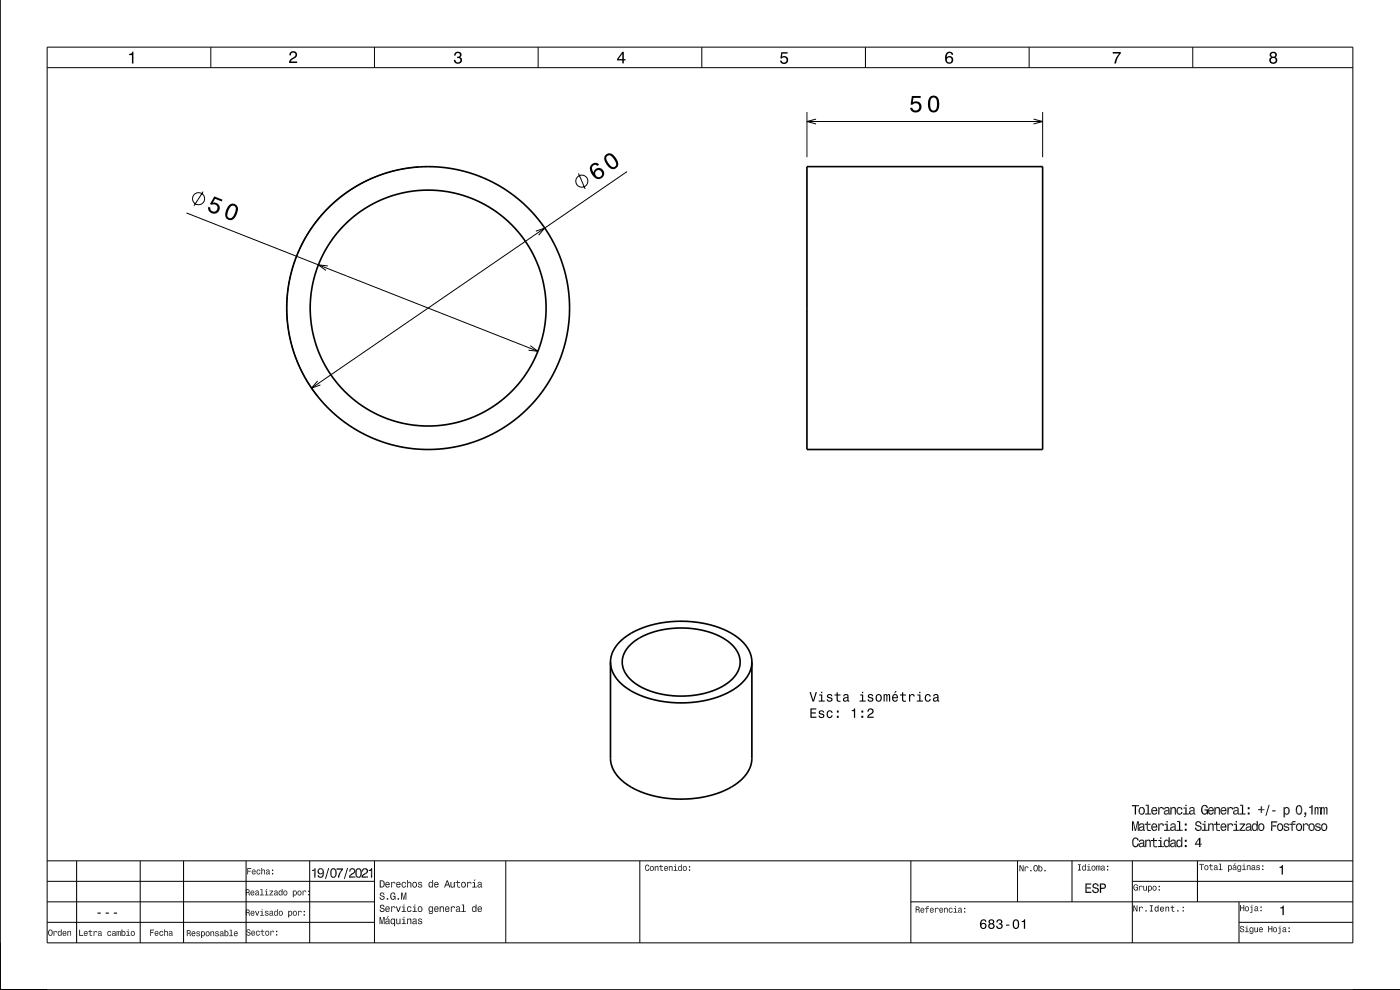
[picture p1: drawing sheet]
<svg xmlns="http://www.w3.org/2000/svg" width="297mm" height="210mm" viewBox="0 0 297 210" stroke-linecap="round" stroke-linejoin="round" font-family="sans-serif">
<g fill="none" stroke="#000" stroke-width=".35">
<path d="M0 0v210h297M171.2 35.3h50v60h-50zM133.6 136.9l1.2-1 1.4-.9 1.6-.7 2-.6 1.9-.3 2.5-.2 4.1 .4 2.1 .5 1.7 .6 1.5 .8 1.4 1 1 1.1 .7 1.1 .3 1.3v1.2l-.6 1.5-1.2 1.5-1.7 1.2-2.3 1.1-2.4 .7-2.7 .4h-2.7l-2.7-.3-2.5-.6-2.2-1-1.8-1.2-1.3-1.4-.7-1.5-.2-1.6 .4-1.5zM129.5 140.4a6.8 6.8 0 0 1 3.7-5.6 22.6 22.6 0 0 1 23.1 .3l1.3 1.1 1.1 1.4 .6 1.4 .2 1.4M129.5 140.4a7 7 0 0 0 3.8 5.8l1.3 .8 2 .8 2.3 .7 2.1 .4 4.5 .2 4.4-.6 2.2-.6 1.9-.7 1.4-.8 1.4-1 1.2-1.1 .8-1.3 .6-1.4 .1-1.2M129.5 140.4v20.4a6.8 6.8 0 0 0 3.7 5.7l2.6 1.4 3.1 1 3.3 .5 3.5 .1 3.5-.4 3.1-.9 2.8-1.2 2.3-1.7 1.5-2 .6-2v-20.9"/>
<circle cx="90.8" cy="65.3" r="30"/>
<circle cx="90.8" cy="65.3" r="25"/>
</g>
<g fill="none" stroke="#000" stroke-width=".21">
<path d="M10 10h277v190h-277zM10 14.4h277M44.7 10v4.4M79.4 10v4.4M114.2 10v4.4M148.9 10v4.4M183.6 10v4.4M218.3 10v4.4M253 10v4.4M88.8 35.4l-4.2 .6-3.6 1-3.9 1.7-3.6 2.2-3.3 2.7-2.7 2.9-2.3 3.3-1.9 3.5-1.3 3.8-.9 4.1-.3 4 .3 4.3 .8 3.6 1.3 4 1.9 3.6 2.2 3.2M122.7 36.8l1.4 3.3M133 36.4l-66.9 45.9"/>
<path d="M171.2 23.8v9.5M171.2 25.8h50M173.1 25.3l-1.9 .5 1.9 .5M219.3 25.3l1.9 .5-1.9 .5M221.2 23.8v9.5M39.6 45.2l74.5 29.3M43.1 40.7l-1.9 2.9M69.5 56.4l-2-.2 1.7 1.2M113.7 49l1.9-.6-1.3 1.5M112.5 73.3l1.6 1.2-2-.2M67.4 80.8l-1.3 1.5 1.9-.6M10 182.6h277"/>
<path d="M10 187h69.4M10 191.3h69.4M10 195.7h69.4M16.3 182.6v17.4M29.7 182.6v17.4M38.9 182.6v17.4M52.2 182.6v17.4M65.7 182.6v17.4M79.4 182.6v17.4M107.3 182.6v17.4M135.7 182.6v17.4M193.2 191.3h93.8"/>
<path d="M193.2 182.6v17.4M215.9 182.6v8.7M227.4 182.6v8.7M240.2 187h46.8M240.2 182.6v17.4M254 182.6v8.7M262.8 195.7h24.2M262.8 191.3v8.7"/>
<circle cx="123.4" cy="38.4" r="1.28"/>
<circle cx="42.1" cy="42.2" r="1.28"/>
</g>
<g fill="#000">
<path d="M27.4 11.4a.55 .55 0 0 0 .7-.4h.2v2.5h-.3v-1.8h-.6z" fill-rule="evenodd"/>
<path d="M61.6 11.1a.84 .84 0 0 1 1.4 .2 .84 .84 0 0 1-.7 1.2l-.6 .5h1.3v.4h-1.7a1.98 1.98 0 0 1 1.3-1.5 .5 .5 0 0 0-.3-.8 .5 .5 0 0 0-.6 .7h-.3z" fill-rule="evenodd"/>
<path d="M96.5 11.2a.72 .72 0 0 1 1.1-.2 .72 .72 0 0 1 0 1.1 .8 .8 0 0 1 .3 1.2 .8 .8 0 0 1-1.1 .2l-.5-.4v-.4h.3a.52 .52 0 0 0 .5 .6 .52 .52 0 0 0 .5-.6 .52 .52 0 0 0-.6-.4v-.3a.44 .44 0 0 0 .5-.3 .44 .44 0 0 0-.3-.5 .44 .44 0 0 0-.5 .3v.3h-.4z" fill-rule="evenodd"/>
<path d="M132 11l-1.1 1.5v.3h1.1v.6h.3v-.6h.4v-.3h-.4v-1.5zM132 11.4v1.1h-.8z" fill-rule="evenodd"/>
<path d="M165.7 11.1h1.4v.3h-1.1l-.1 .6a.86 .86 0 0 1 1.2 .4 .86 .86 0 0 1-.6 1.2 .86 .86 0 0 1-1-.7h.3a.57 .57 0 0 0 .9 .2 .57 .57 0 0 0 0-.9 .57 .57 0 0 0-.9 .2h-.3z" fill-rule="evenodd"/>
<path d="M200.9 11.2a1.71 1.71 0 0 0 .1 2.3 .83 .83 0 0 0 1.1-.3 .83 .83 0 0 0-.2-1.1 .83 .83 0 0 0-1.1 .1 .74 .74 0 0 1 .6-1l.3 .1 .2 .3h.3a.8 .8 0 0 0-.5-.6 .8 .8 0 0 0-.8 .2zM200.8 12.7a.55 .55 0 0 1 1.1 0 .55 .55 0 0 1-1.1 0z" fill-rule="evenodd"/>
<path d="M236.1 11h1.7v.3a3.8 3.8 0 0 0-1 2.2h-.4a3.7 3.7 0 0 1 1-2.1h-1.3z" fill-rule="evenodd"/>
<path d="M269.5 11.1l-.1 .3a.56 .56 0 0 0 .3 .7 .78 .78 0 0 0-.2 1.2 .78 .78 0 0 0 1.2 0 .78 .78 0 0 0-.1-1.2 .68 .68 0 0 0 .2-.9 .68 .68 0 0 0-1-.2zM269.6 12.8a.51 .51 0 0 1 1 0 .51 .51 0 0 1-1 0zM269.7 11.7a.42 .42 0 0 1 .8 0 .42 .42 0 0 1-.8 0z" fill-rule="evenodd"/>
<path d="M125.4 35a2.12 2.12 0 0 0 1.7 3 1.16 1.16 0 0 0 1.1-1.1 1.16 1.16 0 0 0-1-1.2 1.16 1.16 0 0 0-1.3 .9 1.02 1.02 0 0 1 0-1.5 .58 .58 0 0 1 .8 .1l.4-.3a1.04 1.04 0 0 0-1.7 .1zM126.2 36.9a.75 .75 0 0 1 1.5 0 .75 .75 0 0 1-1.5 0zM128.6 32.7a1.43 1.43 0 0 0 .1 2.2 1.42 1.42 0 0 0 2 .8 1.42 1.42 0 0 0 0-2.2 1.51 1.51 0 0 0-2.1-.8zM128.9 33l.3-.1a2.39 2.39 0 0 1 1.5 2.2l-.6 .4a2.39 2.39 0 0 1-1.4-2.2z" fill-rule="evenodd"/>
<path d="M193.4 20.4l-.2 1.8h.4a.8 .8 0 0 1 1.2-.2 .8 .8 0 0 1-.1 1.2 .8 .8 0 0 1-1.2-.3h-.4a1.21 1.21 0 0 0 1.5 1 1.21 1.21 0 0 0 .8-1.6 1.21 1.21 0 0 0-1.8-.6l.2-.9h1.5v-.4zM197.2 20.7a2.67 2.67 0 0 0 .3 3.1 1.14 1.14 0 0 0 1.7-.9 2.31 2.31 0 0 0-.6-2.5l-.5-.1-.6 .1zM197.7 20.8h.7a2.38 2.38 0 0 1 0 2.6h-.7a2.38 2.38 0 0 1 0-2.6z" fill-rule="evenodd"/>
<path d="M45.5 41.7l-1 1.6 .4 .1a.79 .79 0 0 1 1.1 .3 .79 .79 0 0 1-.3 1.1 .79 .79 0 0 1-1.1-.5v-.3l-.4-.1a1.21 1.21 0 0 0 1 1.5 1.21 1.21 0 0 0 1.4-1.2 1.21 1.21 0 0 0-1.4-1.2l.4-.8 1.5 .5 .1-.3zM48.8 43.4a2.68 2.68 0 0 0-.8 2.9 1.14 1.14 0 0 0 1.9-.2 2.31 2.31 0 0 0 .3-2.5l-.4-.3-.5-.1zM49 43.8a.63 .63 0 0 1 .6-.2 .63 .63 0 0 1 .4 .6 2.73 2.73 0 0 1-1 2.1l-.7-.3a2.28 2.28 0 0 1 .7-2.2z" fill-rule="evenodd"/>
<path d="M171.9 150.3v2h1.3v-.3h-1v-.7h.9v-.2h-.9v-.6h1v-.2zM173.8 150.8l-.1 .3 .1 .3 .8 .3a.35 .35 0 0 1-.3 .4 .35 .35 0 0 1-.4-.3h-.3a.59 .59 0 0 0 .8 .5 .59 .59 0 0 0 .4-.8l-.8-.3a.31 .31 0 0 1 .2-.4 .31 .31 0 0 1 .4 .3h.2a.62 .62 0 0 0-1-.3zM175.5 150.9a.83 .83 0 0 0-.1 .9 .83 .83 0 0 0 .9 .5l.3-.6h-.2l-.2 .4a.58 .58 0 0 1-.6-.6 .58 .58 0 0 1 .6-.6l.2 .3h.2a.63 .63 0 0 0-.4-.5 .63 .63 0 0 0-.7 .2zM177.5 151.8v.5h.4v-.5zM177.5 150.7v.5h.4v-.5zM180.7 150.6v.2h.4v1.5h.3v-2zM182.7 151.8v.5h.4v-.5zM182.7 150.7v.5h.4v-.5zM184.2 150.4l-.2 .6h.3a.4 .4 0 0 1 .3-.5 .4 .4 0 0 1 .5 .3 .4 .4 0 0 1-.3 .5l-.2 .1a.93 .93 0 0 0-.6 .9h1.3v-.3h-1l.4-.4a.67 .67 0 0 0 .6-1 .67 .67 0 0 0-1.1-.2z" fill-rule="evenodd"/>
<path d="M171.7 146.8l.7 2h.3l.6-2h-.3l-.5 1.7-.5-1.7zM173.8 147.3v.2h.4v1.1h-.5v.2h1.3v-.2h-.6v-1.3zM174.2 146.7v.3h.2v-.3zM175.6 147.3l-.2 .4 .1 .3 .8 .2a.35 .35 0 0 1-.3 .5 .35 .35 0 0 1-.4-.4h-.2a.59 .59 0 0 0 .7 .6 .59 .59 0 0 0 .4-.8l-.8-.3a.31 .31 0 0 1 .3-.4 .31 .31 0 0 1 .3 .3h.3a.62 .62 0 0 0-1-.4zM177.5 146.9v.4h-.5v.2h.5v1.1a.6 .6 0 0 0 .8 .3v-.3h-.5l-.1-.3v-.8h.6v-.2h-.6v-.4zM179 147.3l-.1 .4h.2a.32 .32 0 0 1 .4-.3 .32 .32 0 0 1 .2 .5 .61 .61 0 0 0-.7 .1 .61 .61 0 0 0-.1 .7 .6 .6 0 0 0 .9-.1v.2h.4l-.2-.3v-.8a.58 .58 0 0 0-.4-.5 .58 .58 0 0 0-.6 .1zM179.1 148.2l.7-.2v.3a.34 .34 0 0 1-.4 .4 .34 .34 0 0 1-.3-.4zM182.5 147.3v.2h.4v1.1h-.6v.2h1.3v-.2h-.5v-1.3zM182.9 146.7v.3h.2v-.3zM184.2 147.3l-.1 .4 .1 .3 .8 .2a.35 .35 0 0 1-.3 .5 .35 .35 0 0 1-.4-.4h-.2a.59 .59 0 0 0 .7 .6 .59 .59 0 0 0 .4-.8l-.8-.3a.31 .31 0 0 1 .2-.4 .31 .31 0 0 1 .4 .3h.3a.62 .62 0 0 0-1.1-.4zM185.9 147.4a.83 .83 0 0 0-.1 1 .83 .83 0 0 0 .9 .4 .79 .79 0 0 0 .3-1.1 .79 .79 0 0 0-1.1-.3zM186.1 147.6l.1-.1a.56 .56 0 0 1 .6 .5 .56 .56 0 0 1-.6 .6l-.2-.3zM187.4 147.3v1.5h.3v-1.2l.2-.2 .1 .2v1.2h.3v-1.2l.2-.2 .1 .3v1.1h.2v-1.3l-.1-.3-.5 .2-.3-.2-.2 .2v-.1zM190 146.6l-.3 .5h.1l.4-.5zM189.4 147.4a.83 .83 0 0 0-.1 1 .83 .83 0 0 0 .8 .4l.4-.4h-.3a.39 .39 0 0 1-.5 .2 .39 .39 0 0 1-.2-.5h1v-.1a.64 .64 0 0 0-.3-.7 .64 .64 0 0 0-.8 .1zM189.6 147.6l.4-.1 .3 .4h-.8zM191.4 146.9v.4h-.5v.2h.5v1.1a.6 .6 0 0 0 .8 .3v-.3h-.5l-.1-.3v-.8h.6v-.2h-.6v-.4zM192.8 147.3v1.5h.3l.1-1.2 .4-.1 .2 .2h.3a.51 .51 0 0 0-.4-.5 .51 .51 0 0 0-.6 .3v-.2zM194.6 147.3v.2h.4v1.1h-.5v.2h1.3v-.2h-.5v-1.3zM195 146.7v.3h.3v-.3zM196.3 147.4a.83 .83 0 0 0-.1 1 .83 .83 0 0 0 .9 .4l.4-.5h-.3l-.2 .3a.58 .58 0 0 1-.6-.6 .58 .58 0 0 1 .6-.5l.2 .3h.3a.62 .62 0 0 0-.5-.6 .62 .62 0 0 0-.7 .2zM198.1 147.3l-.1 .4h.2a.32 .32 0 0 1 .4-.3 .32 .32 0 0 1 .2 .5 .61 .61 0 0 0-.7 .1 .61 .61 0 0 0-.1 .7 .6 .6 0 0 0 .9-.1v.2h.4l-.2-.2v-.9a.58 .58 0 0 0-.4-.5 .58 .58 0 0 0-.6 .1zM198.2 148.2l.6-.2v.3a.34 .34 0 0 1-.3 .4 .34 .34 0 0 1-.3-.4z" fill-rule="evenodd"/>
<path d="M240.1 170.8h1.5l-.9 .2h-.6z" fill-rule="evenodd"/>
<path d="M240.1 174.2h.4l.4 1.8 .3-1.8h.4v2l-.2-1.8-.4 1.8h-.3l-.3-1.8v1.8h-.3z" fill-rule="evenodd"/>
<path d="M240.2 178.2l.2 1.3-.2-.4z" fill-rule="evenodd"/>
<path d="M240.4 177.9v1.6l-.2-1.3z" fill-rule="evenodd"/>
<path d="M240.5 179l.1 .7-.2-.2z" fill-rule="evenodd"/>
<path d="M240.4 177.9l.5-.3-.4 .7z" fill-rule="evenodd"/>
<path d="M240.9 177.6l.2 .1v.3l-.4-.1z" fill-rule="evenodd"/>
<path d="M240.7 171l.9-.2v.2h-.6v1.8h-.3z" fill-rule="evenodd"/>
<path d="M240.5 179l.1 .3a.37 .37 0 0 0 .6 .1v.3h-.6z" fill-rule="evenodd"/>
<path d="M241.1 177.7l.5 .6a.51 .51 0 0 1-.5-.6z" fill-rule="evenodd"/>
<path d="M241.3 178.9h.3l-.1 .4-.3 .4z" fill-rule="evenodd"/>
<path d="M241.7 175.5l.1 .7-.2-.2z" fill-rule="evenodd"/>
<path d="M241.7 178.9l.1 .8-.2-.2z" fill-rule="evenodd"/>
<path d="M241.6 171.7l.1 .9z" fill-rule="evenodd"/>
<path d="M241.4 174.4l.2 1.8h-.2z" fill-rule="evenodd"/>
<path d="M241.7 171.4v1.2l-.1-.9z" fill-rule="evenodd"/>
<path d="M241.8 172.3l.1 .5-.2-.2z" fill-rule="evenodd"/>
<path d="M241.9 175.4l.4-.1v.2l-.5 .2z" fill-rule="evenodd"/>
<path d="M241.9 178.8h.4v.2l-.5 .2z" fill-rule="evenodd"/>
<path d="M241.8 174.8v.3h-.2z" fill-rule="evenodd"/>
<path d="M241.8 178.2v.4h-.2z" fill-rule="evenodd"/>
<path d="M241.9 172.5l.5 .1 .1 .2h-.6z" fill-rule="evenodd"/>
<path d="M241.7 171.4l.5-.2-.4 .5z" fill-rule="evenodd"/>
<path d="M241.8 174.8l.4-.2-.3 .4z" fill-rule="evenodd"/>
<path d="M241.8 178.2l.4-.1-.3 .4z" fill-rule="evenodd"/>
<path d="M241.7 175.5l.2-.1-.1 .5 .2 .4-.2-.1z" fill-rule="evenodd"/>
<path d="M241.7 178.9l.2-.1-.1 .6 .2 .3h-.2z" fill-rule="evenodd"/>
<path d="M242.2 171.2l.5 .2-.1 .6a.46 .46 0 0 0-.1-.5 .46 .46 0 0 0-.5-.1z" fill-rule="evenodd"/>
<path d="M242.2 174.6l.2 .1 .1 .3-.5-.1z" fill-rule="evenodd"/>
<path d="M242.2 178.1h.2l.1 .3-.5-.1z" fill-rule="evenodd"/>
<path d="M242 176l.3 .2-.3 .1z" fill-rule="evenodd"/>
<path d="M242 179.5l.3 .2h-.3z" fill-rule="evenodd"/>
<path d="M242.5 175.1v.9v-.6l-.2 .1z" fill-rule="evenodd"/>
<path d="M242.1 176.1l.3-.1 .1-.3v.3l-.2 .2z" fill-rule="evenodd"/>
<path d="M242.5 178.5v1v-.6l-.2 .1z" fill-rule="evenodd"/>
<path d="M242.1 179.5l.3-.1 .1-.3v.4l-.2 .2z" fill-rule="evenodd"/>
<path d="M242.6 172.3l.1 .3-.2 .2-.1-.2z" fill-rule="evenodd"/>
<path d="M242.5 176v.1z" fill-rule="evenodd"/>
<path d="M242.5 179.5v.1z" fill-rule="evenodd"/>
<path d="M242.4 174.7h.2l.2 1.6-.3-.2z" fill-rule="evenodd"/>
<path d="M242.4 178.1l.2 .1 .2 1.5-.3-.1z" fill-rule="evenodd"/>
<path d="M242.6 174.7l.2 1.6z" fill-rule="evenodd"/>
<path d="M242.6 178.2l.2 1.5z" fill-rule="evenodd"/>
<path d="M242.7 171.4a1.14 1.14 0 0 1 0 1.2l-.1-.3z" fill-rule="evenodd"/>
<path d="M242.8 176l.1 .2-.1 .1z" fill-rule="evenodd"/>
<path d="M242.8 179.5l.1 .2h-.1z" fill-rule="evenodd"/>
<path d="M243 170.7h.7l-.3 .2h-.4z" fill-rule="evenodd"/>
<path d="M242.9 178.1h.3v.3l.1-.1-.1 1.4z" fill-rule="evenodd"/>
<path d="M242.9 178.1l.3 1.6h-.3z" fill-rule="evenodd"/>
<path d="M243.3 175v1z" fill-rule="evenodd"/>
<path d="M243.5 174.3v.4h.6v.3h-.6l-.1 1.2z" fill-rule="evenodd"/>
<path d="M243.3 174.3h.2l-.2 1.7v-1h-.5v-.3h.5z" fill-rule="evenodd"/>
<path d="M243.5 175.7v.6l-.1-.1z" fill-rule="evenodd"/>
<path d="M243.5 174.3l-.1 1.9z" fill-rule="evenodd"/>
<path d="M243.5 175.9l.3 .4h-.3z" fill-rule="evenodd"/>
<path d="M243.4 170.9l.3-.2v1.9l.5 .2h-1.3v-.2h.5z" fill-rule="evenodd"/>
<path d="M243.7 172.6h.5v.2z" fill-rule="evenodd"/>
<path d="M243.3 178.3l.3-.2 .1 .2h-.3l-.2 .3z" fill-rule="evenodd"/>
<path d="M243.7 176l.4 .1v.2h-.3z" fill-rule="evenodd"/>
<path d="M243.6 178.1l.5 .2v1.4z" fill-rule="evenodd"/>
<path d="M244.1 178.3v1.4z" fill-rule="evenodd"/>
<path d="M243.9 178.7l.2 1h-.2z" fill-rule="evenodd"/>
<path d="M244.4 171.4v1.2a1.15 1.15 0 0 1 0-1.2z" fill-rule="evenodd"/>
<path d="M244.4 174.8v1.3a1.16 1.16 0 0 1 0-1.3z" fill-rule="evenodd"/>
<path d="M244.4 171.4l.2-.2-.1 .5z" fill-rule="evenodd"/>
<path d="M244.4 174.8l.2-.1-.1 .4z" fill-rule="evenodd"/>
<path d="M244.6 171.2h.3v.2l-.4 .3z" fill-rule="evenodd"/>
<path d="M244.6 174.7l.3-.1v.3l-.4 .2z" fill-rule="evenodd"/>
<path d="M244.6 178.4v1z" fill-rule="evenodd"/>
<path d="M244.9 177.7v.5h.5v.2h-.5l-.2 1.2z" fill-rule="evenodd"/>
<path d="M244.6 177.7h.3l-.3 1.7v-1h-.4v-.2h.4z" fill-rule="evenodd"/>
<path d="M244.9 179.1v.6l-.2-.1z" fill-rule="evenodd"/>
<path d="M244.9 177.7l-.2 1.9z" fill-rule="evenodd"/>
<path d="M244.4 171.4l.1 .9 .4 .3v.2l-.5-.2z" fill-rule="evenodd"/>
<path d="M244.9 172.6l.2-.1v.3h-.2z" fill-rule="evenodd"/>
<path d="M244.4 174.8l.1 1 .4 .3v.2l-.5-.2z" fill-rule="evenodd"/>
<path d="M244.9 176.1l.2-.1v.2l-.2 .1z" fill-rule="evenodd"/>
<path d="M244.9 179.3l.2 .4h-.2z" fill-rule="evenodd"/>
<path d="M244.9 171.2l.4 .2-.1 .1-.3-.1z" fill-rule="evenodd"/>
<path d="M244.9 174.6l.4 .2-.1 .2-.3-.1z" fill-rule="evenodd"/>
<path d="M244.5 171.9h.8l-.1-.4 .1-.1 .2 .7h-1z" fill-rule="evenodd"/>
<path d="M244.5 175.3h.8l-.1-.3 .1-.2 .2 .7h-1z" fill-rule="evenodd"/>
<path d="M245 179.5h.4v.2h-.3z" fill-rule="evenodd"/>
<path d="M245.2 172.3h.3l-.4 .5z" fill-rule="evenodd"/>
<path d="M245.2 175.8h.3l-.4 .4z" fill-rule="evenodd"/>
<path d="M245.3 171.4l.2 .7z" fill-rule="evenodd"/>
<path d="M245.3 174.8l.2 .7z" fill-rule="evenodd"/>
<path d="M245.7 178.2h.7l-.3 .2h-.4z" fill-rule="evenodd"/>
<path d="M245.7 171.2h.2v.3l.1-.1v1.4z" fill-rule="evenodd"/>
<path d="M245.7 174.7h.2v.2l.1-.1v1.4z" fill-rule="evenodd"/>
<path d="M245.7 171.2l.3 1.6h-.3z" fill-rule="evenodd"/>
<path d="M245.7 174.7l.3 1.5h-.3z" fill-rule="evenodd"/>
<path d="M246 171.4l.6-.2v.4l-.2-.2-.3 .1z" fill-rule="evenodd"/>
<path d="M246 171.4v.3z" fill-rule="evenodd"/>
<path d="M246 174.8l.6-.1v.3l-.2-.1-.3 .1z" fill-rule="evenodd"/>
<path d="M246 174.8v.3z" fill-rule="evenodd"/>
<path d="M246.1 177.6h.3v.3h-.3z" fill-rule="evenodd"/>
<path d="M246.1 178.4l.3-.2v1.3l.5 .2h-1.3v-.2h.5z" fill-rule="evenodd"/>
<path d="M246.4 179.5h.5v.2z" fill-rule="evenodd"/>
<path d="M246.6 171.2l.3 .5h-.2z" fill-rule="evenodd"/>
<path d="M246.6 174.7l.3 .5h-.2z" fill-rule="evenodd"/>
<path d="M247 172l.2 .8-.3-.4z" fill-rule="evenodd"/>
<path d="M246.9 178.6l.1 .9z" fill-rule="evenodd"/>
<path d="M247.1 174.7h.6l-.2 .3h-.4z" fill-rule="evenodd"/>
<path d="M247 178.3l.5-.2-.4 .6v.5z" fill-rule="evenodd"/>
<path d="M247.2 171.9l.5-.1-.1 .3-.4 .1z" fill-rule="evenodd"/>
<path d="M247.1 171.3l.1 .4h-.2z" fill-rule="evenodd"/>
<path d="M247.5 178.1l.2 .1 .1 .3-.3-.2-.3 .2z" fill-rule="evenodd"/>
<path d="M247.1 171.3l.4-.1-.3 .4z" fill-rule="evenodd"/>
<path d="M247 172l.2-.1v.6l.2 .3h-.2z" fill-rule="evenodd"/>
<path d="M247.5 171.2h.3v.3l-.4-.1z" fill-rule="evenodd"/>
<path d="M247.3 172.6l.3 .2h-.2z" fill-rule="evenodd"/>
<path d="M247 178.3l.1 .9 .4 .5-.5-.2-.1-.9z" fill-rule="evenodd"/>
<path d="M247.5 174.2h.2v.3h-.2z" fill-rule="evenodd"/>
<path d="M247.5 175l.2-.3v1.3l.5 .2h-1.3v-.2h.6z" fill-rule="evenodd"/>
<path d="M247.7 176h.5v.2z" fill-rule="evenodd"/>
<path d="M247.8 171.6l.1 1-.1-.6-.2 .1z" fill-rule="evenodd"/>
<path d="M247.4 172.6l.3-.1 .1-.3 .1 .4-.3 .2z" fill-rule="evenodd"/>
<path d="M247.9 172.6v.1z" fill-rule="evenodd"/>
<path d="M247.2 179.4l.1 .1a.37 .37 0 0 0 .6-.3v-.3v.5l-.3 .3h-.1z" fill-rule="evenodd"/>
<path d="M247.9 177.6l.3 2.1-.3-.3-.2-1.2 .2 .2z" fill-rule="evenodd"/>
<path d="M247.8 171.2l.2 .1 .1 1.5-.2-.1z" fill-rule="evenodd"/>
<path d="M248 171.3l.1 1.5z" fill-rule="evenodd"/>
<path d="M247.9 179.4l.3 .3h-.3z" fill-rule="evenodd"/>
<path d="M248.4 175.5l.1 .7-.2-.2z" fill-rule="evenodd"/>
<path d="M248.4 178.9l.1 .8-.2-.2z" fill-rule="evenodd"/>
<path d="M248.1 172.6l.1 .2h-.1z" fill-rule="evenodd"/>
<path d="M248.5 175.4l.5-.1v.2l-.5 .2z" fill-rule="evenodd"/>
<path d="M248.5 178.8h.5v.2l-.5 .2z" fill-rule="evenodd"/>
<path d="M248.3 171.2h.2v.3l.1-.2-.1 1.5z" fill-rule="evenodd"/>
<path d="M248.4 174.8l.1 .3h-.2z" fill-rule="evenodd"/>
<path d="M248.4 178.2l.1 .4h-.2z" fill-rule="evenodd"/>
<path d="M248.3 171.2l.2 1.6h-.2z" fill-rule="evenodd"/>
<path d="M248.4 174.8l.5-.2-.4 .4z" fill-rule="evenodd"/>
<path d="M248.4 178.2l.5-.1-.4 .4z" fill-rule="evenodd"/>
<path d="M248.4 175.5l.1-.1v.5l.2 .4-.2-.1z" fill-rule="evenodd"/>
<path d="M248.4 178.9l.1-.1v.6l.2 .3h-.2z" fill-rule="evenodd"/>
<path d="M248.9 174.6l.2 .1 .1 .3-.5-.1z" fill-rule="evenodd"/>
<path d="M248.9 178.1h.2l.1 .3-.5-.1z" fill-rule="evenodd"/>
<path d="M248.6 176l.4 .2-.3 .1z" fill-rule="evenodd"/>
<path d="M248.6 179.5l.4 .2h-.3z" fill-rule="evenodd"/>
<path d="M248.6 171.3l.4-.1 .1 .2h-.3l-.2 .3z" fill-rule="evenodd"/>
<path d="M249.2 175.1v.9v-.6l-.2 .1z" fill-rule="evenodd"/>
<path d="M248.7 176.1l.3-.1 .2-.3v.3l-.2 .2z" fill-rule="evenodd"/>
<path d="M249.2 178.5v1v-.6l-.2 .1z" fill-rule="evenodd"/>
<path d="M248.7 179.5l.3-.1 .2-.3v.4l-.2 .2z" fill-rule="evenodd"/>
<path d="M249.2 176v.1z" fill-rule="evenodd"/>
<path d="M249.2 179.5v.1z" fill-rule="evenodd"/>
<path d="M249 171.2l.4 .2 .1 1.4z" fill-rule="evenodd"/>
<path d="M249.1 174.7h.2l.1 1.6-.2-.2z" fill-rule="evenodd"/>
<path d="M249.1 178.1l.2 .1 .1 1.5-.2-.1z" fill-rule="evenodd"/>
<path d="M249.3 174.7l.1 1.6z" fill-rule="evenodd"/>
<path d="M249.3 178.2l.1 1.5z" fill-rule="evenodd"/>
<path d="M249.4 171.4l.1 1.4z" fill-rule="evenodd"/>
<path d="M249.2 171.8l.3 1h-.3z" fill-rule="evenodd"/>
<path d="M249.6 178.6l.1 .9z" fill-rule="evenodd"/>
<path d="M249.4 176l.2 .2-.2 .1z" fill-rule="evenodd"/>
<path d="M249.4 179.5l.2 .2h-.2z" fill-rule="evenodd"/>
<path d="M249.6 171.7l.1 .9z" fill-rule="evenodd"/>
<path d="M249.7 174.2h.7l-.3 .2h-.4z" fill-rule="evenodd"/>
<path d="M249.7 171.4l.2 .9-.2 .3-.1-.9z" fill-rule="evenodd"/>
<path d="M249.7 178.3l.4-.2-.3 .6v.5z" fill-rule="evenodd"/>
<path d="M249.9 172.3v.5l-.2-.2z" fill-rule="evenodd"/>
<path d="M250.1 178.1l.3 .1 .1 .3-.3-.2-.3 .2z" fill-rule="evenodd"/>
<path d="M249.7 171.4l.5-.2-.3 .5z" fill-rule="evenodd"/>
<path d="M250.2 171.2h.3v.3l-.4-.1z" fill-rule="evenodd"/>
<path d="M249.7 178.3l.1 .9 .3 .5-.4-.2-.1-.9z" fill-rule="evenodd"/>
<path d="M250.1 174.4l.3-.2v1.8l.5 .2h-1.3v-.2h.5z" fill-rule="evenodd"/>
<path d="M250.4 176h.5v.2z" fill-rule="evenodd"/>
<path d="M249.9 172.3l.2 .3 .4-.1v.3h-.6z" fill-rule="evenodd"/>
<path d="M249.9 179.4l.1 .1a.37 .37 0 0 0 .5-.3l.1-.3v.5l-.3 .3h-.2z" fill-rule="evenodd"/>
<path d="M250.6 177.6l.2 2.1-.2-.3-.2-1.2 .2 .2z" fill-rule="evenodd"/>
<path d="M250.6 172.2h.3l-.4 .6z" fill-rule="evenodd"/>
<path d="M250.5 171.2l.3 .5h-.2z" fill-rule="evenodd"/>
<path d="M250.6 179.4l.2 .3h-.2z" fill-rule="evenodd"/>
<path d="M251.1 171.3h.6l-.2 .2h-.4z" fill-rule="evenodd"/>
<path d="M251.3 175.8h.4v.4h-.4z" fill-rule="evenodd"/>
<path d="M251.3 174.7h.4v.4h-.4z" fill-rule="evenodd"/>
<path d="M251.3 179.3h.4v.4h-.4z" fill-rule="evenodd"/>
<path d="M251.3 178.1h.4v.5h-.4z" fill-rule="evenodd"/>
<path d="M251.5 170.7h.2v.3h-.2z" fill-rule="evenodd"/>
<path d="M251.5 171.5l.2-.2v1.3l.6 .2h-1.3v-.2h.5z" fill-rule="evenodd"/>
<path d="M251.7 172.6h.6v.2z" fill-rule="evenodd"/>
<path d="M252.4 172l.1 .8-.2-.2z" fill-rule="evenodd"/>
<path d="M252.5 171.9l.5-.1v.3l-.5 .1z" fill-rule="evenodd"/>
<path d="M252.4 171.3l.1 .4h-.2z" fill-rule="evenodd"/>
<path d="M252.4 171.3l.5-.1-.4 .4z" fill-rule="evenodd"/>
<path d="M252.4 172l.1-.1v.6l.2 .3h-.2z" fill-rule="evenodd"/>
<path d="M252.9 171.2h.2l.1 .3-.5-.1z" fill-rule="evenodd"/>
<path d="M252.6 172.6l.4 .2h-.3z" fill-rule="evenodd"/>
<path d="M253.2 171.6v1v-.6l-.2 .1z" fill-rule="evenodd"/>
<path d="M252.7 172.6l.3-.1 .2-.3v.4l-.2 .2z" fill-rule="evenodd"/>
<path d="M253.2 172.6v.1z" fill-rule="evenodd"/>
<path d="M253.1 171.2l.2 .1 .1 1.5-.2-.1z" fill-rule="evenodd"/>
<path d="M253.3 171.3l.1 1.5z" fill-rule="evenodd"/>
<path d="M253.5 175.6h.3l.1 .6-.3-.3z" fill-rule="evenodd"/>
<path d="M253.4 172.6l.2 .2h-.2z" fill-rule="evenodd"/>
<path d="M253.6 174.5l.1 .6z" fill-rule="evenodd"/>
<path d="M253.7 174.3l.2-.1v1l-.2-.1-.1-.6z" fill-rule="evenodd"/>
<path d="M253.8 174.7l.1 .5z" fill-rule="evenodd"/>
<path d="M253.9 174.2h.6l-.6 .4z" fill-rule="evenodd"/>
<path d="M253.9 175.9l.5 .1 .1 .2h-.6z" fill-rule="evenodd"/>
<path d="M253.9 174.9l.2 .1v.3l-.2-.1z" fill-rule="evenodd"/>
<path d="M254.2 174.4l.3-.2 .2 .1-.1 .4z" fill-rule="evenodd"/>
<path d="M254.1 175l.5 .2-.3 .2-.2-.1z" fill-rule="evenodd"/>
<path d="M254.3 175.4l.3-.2 .2 .1-.1 .4z" fill-rule="evenodd"/>
<path d="M254.4 177.7l-.7 1.3h.7v-1.3h.2v2l-.2-.5-.9-.3z" fill-rule="evenodd"/>
<path d="M254.4 177.7v.4l-.7 .9z" fill-rule="evenodd"/>
<path d="M253.5 178.9l.9 .3h-.9z" fill-rule="evenodd"/>
<path d="M254.4 176l.2-.2 .1 .3-.2 .1z" fill-rule="evenodd"/>
<path d="M254.7 174.3l.2 .5h-.3z" fill-rule="evenodd"/>
<path d="M254.6 177.7v1.3l.3 .2h-.3v.5z" fill-rule="evenodd"/>
<path d="M254.4 179.2l.2 .5h-.2z" fill-rule="evenodd"/>
<path d="M254.6 179h.3v.2z" fill-rule="evenodd"/>
<path d="M255 171v1.6a1.52 1.52 0 0 1 0-1.6z" fill-rule="evenodd"/>
<path d="M254.8 175.3a.59 .59 0 0 1-.1 .8l-.1-.3z" fill-rule="evenodd"/>
<path d="M255.1 174.7h.6l-.2 .3h-.4z" fill-rule="evenodd"/>
<path d="M255 171l.6-.3-.5 .7z" fill-rule="evenodd"/>
<path d="M255.6 170.7l.2 .1 .1 .4-.2-.2h-.3z" fill-rule="evenodd"/>
<path d="M255 171l.1 1.1 .3 .4-.2 .3-.2-.2z" fill-rule="evenodd"/>
<path d="M255.4 172.5a.41 .41 0 0 0 .6-.3l-.2 .6h-.3z" fill-rule="evenodd"/>
<path d="M255.4 172.5l.1 .3h-.3z" fill-rule="evenodd"/>
<path d="M255.5 174.2h.2v.3h-.2z" fill-rule="evenodd"/>
<path d="M255.5 175l.2-.3v1.3l.6 .2h-1.3v-.2h.5z" fill-rule="evenodd"/>
<path d="M255.7 176h.6v.2z" fill-rule="evenodd"/>
<path d="M256 171.9v.7z" fill-rule="evenodd"/>
<path d="M255.5 171.7l.5 .2h-.5z" fill-rule="evenodd"/>
<path d="M255.8 170.8l.4 .6h-.2z" fill-rule="evenodd"/>
<path d="M255.5 171.7h.8v1.1h-.2l-.1-.9z" fill-rule="evenodd"/>
<path d="M256.4 171.4v1.2a1.15 1.15 0 0 1 0-1.2z" fill-rule="evenodd"/>
<path d="M256.4 171.4l.2-.2-.1 .5z" fill-rule="evenodd"/>
<path d="M256.3 174.7h.2v.2l.1-.1-.1 1.4z" fill-rule="evenodd"/>
<path d="M256.6 171.2h.3v.2l-.4 .3z" fill-rule="evenodd"/>
<path d="M256.3 174.7l.2 1.5h-.2z" fill-rule="evenodd"/>
<path d="M256.4 171.4l.1 .9 .4 .3v.2l-.5-.2z" fill-rule="evenodd"/>
<path d="M256.9 172.6l.2-.1v.3h-.2z" fill-rule="evenodd"/>
<path d="M256.6 174.8l.4-.2 .1 .3h-.3l-.2 .2z" fill-rule="evenodd"/>
<path d="M256.9 171.2l.5 .2-.2 .1-.3-.1z" fill-rule="evenodd"/>
<path d="M256.5 171.9h.8l-.1-.4 .2-.1 .1 .7h-1z" fill-rule="evenodd"/>
<path d="M257 174.6l.4 .2 .1 1.4z" fill-rule="evenodd"/>
<path d="M257.2 172.3h.3l-.4 .5z" fill-rule="evenodd"/>
<path d="M257.4 174.8l.1 1.4z" fill-rule="evenodd"/>
<path d="M257.4 171.4l.1 .7z" fill-rule="evenodd"/>
<path d="M257.2 175.3l.3 .9h-.3z" fill-rule="evenodd"/>
<path d="M257.6 171.2h.3v.3l.1-.2-.1 1.5z" fill-rule="evenodd"/>
<path d="M257.6 171.2l.3 1.6h-.3z" fill-rule="evenodd"/>
<path d="M258 175v1z" fill-rule="evenodd"/>
<path d="M258.2 174.3v.4h.6v.3h-.6l-.1 1.2z" fill-rule="evenodd"/>
<path d="M258 174.3h.2l-.2 1.7v-1h-.5v-.3h.5z" fill-rule="evenodd"/>
<path d="M258.2 175.7v.6l-.1-.1z" fill-rule="evenodd"/>
<path d="M258.2 174.3l-.1 1.9z" fill-rule="evenodd"/>
<path d="M258.2 175.9l.3 .4h-.3z" fill-rule="evenodd"/>
<path d="M258 171.3l.3-.1 .1 .2h-.3l-.2 .3z" fill-rule="evenodd"/>
<path d="M258.4 176l.4 .1v.2h-.3z" fill-rule="evenodd"/>
<path d="M258.3 171.2l.5 .2v1.4z" fill-rule="evenodd"/>
<path d="M258.8 171.4v1.4z" fill-rule="evenodd"/>
<path d="M258.6 171.8l.2 1h-.2z" fill-rule="evenodd"/>
<path d="M259.1 171.4v1.2a1.16 1.16 0 0 1 0-1.2z" fill-rule="evenodd"/>
<path d="M259.1 174.8v1.3a1.17 1.17 0 0 1 0-1.3z" fill-rule="evenodd"/>
<path d="M259.1 171.4l.2-.2-.1 .5z" fill-rule="evenodd"/>
<path d="M259.1 174.8l.2-.1-.1 .4z" fill-rule="evenodd"/>
<path d="M259.3 171.2h.3v.2l-.4 .3z" fill-rule="evenodd"/>
<path d="M259.3 174.7l.3-.1v.3l-.4 .2z" fill-rule="evenodd"/>
<path d="M259.1 171.4l.1 .9 .4 .3-.1 .2-.4-.2z" fill-rule="evenodd"/>
<path d="M259.6 172.6l.2-.1v.3h-.3z" fill-rule="evenodd"/>
<path d="M259.1 174.8l.1 1 .4 .3-.1 .2-.4-.2z" fill-rule="evenodd"/>
<path d="M259.6 176.1l.2-.1v.2l-.3 .1z" fill-rule="evenodd"/>
<path d="M259.6 171.2l.4 .2-.2 .1-.2-.1z" fill-rule="evenodd"/>
<path d="M259.6 174.6l.4 .2-.2 .2-.2-.1z" fill-rule="evenodd"/>
<path d="M259.2 171.9h.7l-.1-.4 .2-.1 .2 .7h-1z" fill-rule="evenodd"/>
<path d="M259.2 175.3h.7l-.1-.3 .2-.2 .2 .7h-1z" fill-rule="evenodd"/>
<path d="M259.9 172.3h.3l-.4 .5z" fill-rule="evenodd"/>
<path d="M259.9 175.8h.3l-.4 .4z" fill-rule="evenodd"/>
<path d="M260 171.4l.2 .7z" fill-rule="evenodd"/>
<path d="M260 174.8l.2 .7z" fill-rule="evenodd"/>
<path d="M260.4 171.2h.2v.3l.1-.1-.1 1.4z" fill-rule="evenodd"/>
<path d="M260.4 174.7h.2v.2l.1-.1-.1 1.4z" fill-rule="evenodd"/>
<path d="M260.4 171.2l.2 1.6h-.2z" fill-rule="evenodd"/>
<path d="M260.4 174.7l.2 1.5h-.2z" fill-rule="evenodd"/>
<path d="M260.7 171.4l.6-.2v.4l-.3-.2-.3 .1z" fill-rule="evenodd"/>
<path d="M260.7 171.4v.3z" fill-rule="evenodd"/>
<path d="M260.7 174.8l.6-.1v.3l-.3-.1-.3 .1z" fill-rule="evenodd"/>
<path d="M260.7 174.8v.3z" fill-rule="evenodd"/>
<path d="M261.3 171.2l.3 .5h-.3z" fill-rule="evenodd"/>
<path d="M261.3 174.7l.3 .5h-.3z" fill-rule="evenodd"/>
<path d="M261.7 172l.1 .8-.2-.2z" fill-rule="evenodd"/>
<path d="M261.8 174.7h.6l-.3 .3h-.3z" fill-rule="evenodd"/>
<path d="M261.9 171.9l.5-.1-.1 .3-.5 .1z" fill-rule="evenodd"/>
<path d="M261.8 171.3l.1 .4h-.3z" fill-rule="evenodd"/>
<path d="M261.8 171.3l.4-.1-.3 .4z" fill-rule="evenodd"/>
<path d="M261.7 172l.2-.1-.1 .6 .2 .3h-.2z" fill-rule="evenodd"/>
<path d="M262.2 171.2h.3v.3l-.4-.1z" fill-rule="evenodd"/>
<path d="M262 172.6l.3 .2h-.3z" fill-rule="evenodd"/>
<path d="M262.1 174.2h.3v.3h-.3z" fill-rule="evenodd"/>
<path d="M262.1 175l.3-.3v1.3l.5 .2h-1.3v-.2h.5z" fill-rule="evenodd"/>
<path d="M262.4 176h.5v.2z" fill-rule="evenodd"/>
<path d="M262.5 171.6v1v-.6l-.2 .1z" fill-rule="evenodd"/>
<path d="M262.1 172.6l.3-.1 .1-.3v.4l-.2 .2z" fill-rule="evenodd"/>
<path d="M262.5 172.6l.1 .1z" fill-rule="evenodd"/>
<path d="M262.5 171.2l.1 .1 .2 1.5-.2-.1z" fill-rule="evenodd"/>
<path d="M262.6 171.3l.2 1.5z" fill-rule="evenodd"/>
<path d="M262.8 172.6l.1 .2h-.1z" fill-rule="evenodd"/>
<path d="M263.1 170.7h.6l-.2 .2h-.4z" fill-rule="evenodd"/>
<path d="M263.5 170.9l.2-.2v1.9l.5 .2h-1.3v-.2h.6z" fill-rule="evenodd"/>
<path d="M263.7 172.6h.5v.2z" fill-rule="evenodd"/>
<path d="M263 174.7h1.2v.2l-.9 1.1h-.4l.9-1.1h-.8z" fill-rule="evenodd"/>
<path d="M262.9 176h1.3v.2h-1.3z" fill-rule="evenodd"/>
<path d="M264.4 175.5l.1 .7-.3-.4z" fill-rule="evenodd"/>
<path d="M264.6 175.4l.4-.1v.2l-.5 .2z" fill-rule="evenodd"/>
<path d="M264.5 174.8v.3h-.2z" fill-rule="evenodd"/>
<path d="M264.5 174.8l.4-.2-.3 .4z" fill-rule="evenodd"/>
<path d="M264.4 175.5l.2-.1-.1 .5 .2 .4-.2-.1z" fill-rule="evenodd"/>
<path d="M264.7 172.3h.4v.5h-.4z" fill-rule="evenodd"/>
<path d="M264.7 171.2h.4v.5h-.4z" fill-rule="evenodd"/>
<path d="M264.9 174.6l.2 .1 .1 .3-.5-.1z" fill-rule="evenodd"/>
<path d="M264.6 176l.4 .2-.3 .1z" fill-rule="evenodd"/>
<path d="M265.2 175.1v.9v-.6l-.2 .1z" fill-rule="evenodd"/>
<path d="M264.8 176.1l.3-.1 .1-.3v.3l-.2 .2z" fill-rule="evenodd"/>
<path d="M265.2 176v.1z" fill-rule="evenodd"/>
<path d="M265.1 174.7h.2l.2 1.6-.3-.2z" fill-rule="evenodd"/>
<path d="M265.3 174.7l.2 1.6z" fill-rule="evenodd"/>
<path d="M265.6 175.1l.1 1z" fill-rule="evenodd"/>
<path d="M265.5 176l.1 .2-.1 .1z" fill-rule="evenodd"/>
<path d="M265.7 174.8l.4-.2-.3 .6v.5z" fill-rule="evenodd"/>
<path d="M266.1 174.6l.3 .1 .1 .3-.3-.1-.3 .1z" fill-rule="evenodd"/>
<path d="M265.7 174.8l.1 .9 .3 .6-.4-.2-.1-1z" fill-rule="evenodd"/>
<path d="M265.9 175.9l.1 .1a.36 .36 0 0 0 .6-.3v-.2v.5l-.3 .3h-.2z" fill-rule="evenodd"/>
<path d="M266.6 174.2l.2 2-.2-.2-.2-1.3 .2 .2z" fill-rule="evenodd"/>
<path d="M266.6 176l.2 .2h-.2z" fill-rule="evenodd"/>
<path d="M266.9 175.1l.2 1z" fill-rule="evenodd"/>
<path d="M267.1 174.8v1.3l-.2-1z" fill-rule="evenodd"/>
<path d="M267.2 175.7l.1 .5-.2-.1z" fill-rule="evenodd"/>
<path d="M267.3 175.9l.4 .1 .1 .2h-.5z" fill-rule="evenodd"/>
<path d="M267.1 174.8l.5-.2-.4 .6z" fill-rule="evenodd"/>
<path d="M267.6 174.6l.5 .2-.1 .7a.48 .48 0 0 0-.4-.6h-.2z" fill-rule="evenodd"/>
<path d="M267.5 171h.2v1.5l-.2-.7h-.6v-.1h.6z" fill-rule="evenodd"/>
<path d="M267.7 171v.7l.5 .1h-.5v.7z" fill-rule="evenodd"/>
<path d="M267.7 171.7h.5v.1z" fill-rule="evenodd"/>
<path d="M267.5 171.8l.2 .7h-.2z" fill-rule="evenodd"/>
<path d="M267.9 175.7l.2 .4-.3 .1-.1-.2z" fill-rule="evenodd"/>
<path d="M268.1 174.8a1.12 1.12 0 0 1 0 1.3z" fill-rule="evenodd"/>
<path d="M269.1 170.7h.2l-.6 2.3h-.3z" fill-rule="evenodd"/>
<path d="M269.9 171.9h.7v.2h-.7z" fill-rule="evenodd"/>
<path d="M269.6 174.2h1.3v.3h-1v1.7z" fill-rule="evenodd"/>
<path d="M269.9 175.1h.9v.2h-.9z" fill-rule="evenodd"/>
<path d="M270.9 175.1l.2 1z" fill-rule="evenodd"/>
<path d="M271.1 174.8v1.3l-.2-1z" fill-rule="evenodd"/>
<path d="M271.2 175.7l.1 .5-.2-.1z" fill-rule="evenodd"/>
<path d="M271.3 175.9l.4 .1 .2 .2h-.6z" fill-rule="evenodd"/>
<path d="M271.1 174.8l.5-.2-.4 .6z" fill-rule="evenodd"/>
<path d="M271.6 174.6l.5 .2-.1 .7a.48 .48 0 0 0-.4-.6h-.2z" fill-rule="evenodd"/>
<path d="M272 175.7l.1 .4-.2 .1-.2-.2z" fill-rule="evenodd"/>
<path d="M272.1 174.8a1.12 1.12 0 0 1 0 1.3z" fill-rule="evenodd"/>
<path d="M272.3 171.2h.2v2.2h-.2z" fill-rule="evenodd"/>
<path d="M272.5 174.8l-.1 .6-.1-.3z" fill-rule="evenodd"/>
<path d="M272.5 174.8l.2-.1-.1 .8-.2-.1z" fill-rule="evenodd"/>
<path d="M272.3 175.8h.2l.1 .4z" fill-rule="evenodd"/>
<path d="M272.5 171.2v2.2z" fill-rule="evenodd"/>
<path d="M272.6 171.3l.6-.1-.1 .2a.36 .36 0 0 0-.5 .3z" fill-rule="evenodd"/>
<path d="M272.6 172.3a.36 .36 0 0 0 .5 .3l-.1 .2h-.3z" fill-rule="evenodd"/>
<path d="M272.5 171.5v.5z" fill-rule="evenodd"/>
<path d="M272.6 175.9l.3 .4-.3-.1z" fill-rule="evenodd"/>
<path d="M272.6 175.1l.2 .4h-.2z" fill-rule="evenodd"/>
<path d="M272.7 174.7l.2-.1 .1 .3h-.3z" fill-rule="evenodd"/>
<path d="M272.8 176h.3l.1 .2-.3 .1z" fill-rule="evenodd"/>
<path d="M273.2 171.2l.2 .2-.1 .6-.2-.6z" fill-rule="evenodd"/>
<path d="M272.9 174.6l.4 .2-.1 .2z" fill-rule="evenodd"/>
<path d="M273.1 176l.2-.1 .1 .2-.2 .1z" fill-rule="evenodd"/>
<path d="M273.3 174.8l.2 .3h-.3z" fill-rule="evenodd"/>
<path d="M272.6 175.1l.5 .2 .1 .4-.4-.2z" fill-rule="evenodd"/>
<path d="M273.3 172.3l.1 .3-.4 .2z" fill-rule="evenodd"/>
<path d="M273.1 175.3l.3 .2-.1 .3z" fill-rule="evenodd"/>
<path d="M273.4 175.5l.1 .3-.1 .3-.1-.2z" fill-rule="evenodd"/>
<path d="M273.4 171.4a1.18 1.18 0 0 1 0 1.2l-.1-.3z" fill-rule="evenodd"/>
<path d="M273.5 174.7h.5v-.3l.2 1.8-.2-1.2h-.5z" fill-rule="evenodd"/>
<path d="M274.1 174.3l.1 1.9-.2-1.8z" fill-rule="evenodd"/>
<path d="M274.1 174.3l.1 .4h.6v.3h-.6v1.2z" fill-rule="evenodd"/>
<path d="M274 175l.2 1.2h-.2z" fill-rule="evenodd"/>
<path d="M274.1 174.3l.4-.1-.3 .4z" fill-rule="evenodd"/>
<path d="M274.5 174.2h.3v.2h-.5z" fill-rule="evenodd"/>
<path d="M274.9 171.4l.2 1.2z" fill-rule="evenodd"/>
<path d="M274.9 175.1l.2 1z" fill-rule="evenodd"/>
<path d="M275.1 171l.1 .5-.1 1.1-.2-1.2z" fill-rule="evenodd"/>
<path d="M275.1 174.8v1.3l-.2-1z" fill-rule="evenodd"/>
<path d="M275.2 172.2l.1 .6-.2-.2z" fill-rule="evenodd"/>
<path d="M275.2 175.7l.1 .5-.2-.1z" fill-rule="evenodd"/>
<path d="M275.3 175.9l.4 .1 .2 .2h-.6z" fill-rule="evenodd"/>
<path d="M275.1 171l.5-.2-.4 .7z" fill-rule="evenodd"/>
<path d="M275.1 174.8l.5-.2-.4 .6z" fill-rule="evenodd"/>
<path d="M275.6 170.8l.5 .2-.2 .2-.5-.1z" fill-rule="evenodd"/>
<path d="M275.3 172.4l.3 .2v.2h-.3z" fill-rule="evenodd"/>
<path d="M275.6 174.6l.5 .2-.1 .7a.48 .48 0 0 0-.4-.6h-.2z" fill-rule="evenodd"/>
<path d="M275.6 172.6l.3-.2 .2 .2-.5 .2z" fill-rule="evenodd"/>
<path d="M276 175.7l.1 .4-.2 .1-.2-.2z" fill-rule="evenodd"/>
<path d="M275.9 171.2l.2-.2v1.6l-.2-.2z" fill-rule="evenodd"/>
<path d="M276.1 171l.2 .8-.2 .8z" fill-rule="evenodd"/>
<path d="M276.1 174.8a1.12 1.12 0 0 1 0 1.3z" fill-rule="evenodd"/>
<path d="M276.4 174.7h.2v.2l.1-.1v1.4z" fill-rule="evenodd"/>
<path d="M276.4 174.7l.3 1.5h-.3z" fill-rule="evenodd"/>
<path d="M276.7 174.8l.6-.1v.3l-.2-.1-.3 .1z" fill-rule="evenodd"/>
<path d="M276.7 174.8v.3z" fill-rule="evenodd"/>
<path d="M276.6 173.2l.2-.1v.2l-.2 .1z" fill-rule="evenodd"/>
<path d="M276.7 172.3l.2 .5h-.2z" fill-rule="evenodd"/>
<path d="M276.9 172.8l.1 .4-.2 .1z" fill-rule="evenodd"/>
<path d="M276.7 172.3h.4l-.1 .9z" fill-rule="evenodd"/>
<path d="M277.3 174.7l.3 .5h-.2z" fill-rule="evenodd"/>
<path d="M277.6 175.1l.2 1z" fill-rule="evenodd"/>
<path d="M277.8 174.8v1.3l-.2-1z" fill-rule="evenodd"/>
<path d="M277.9 175.7l.1 .5-.2-.1z" fill-rule="evenodd"/>
<path d="M277.9 175.9l.5 .1 .1 .2h-.5z" fill-rule="evenodd"/>
<path d="M277.8 174.8l.4-.2-.3 .6z" fill-rule="evenodd"/>
<path d="M278.2 174.6l.5 .2v.7a.48 .48 0 0 0-.5-.6h-.1z" fill-rule="evenodd"/>
<path d="M277.7 171.2l.5-.3 .3 1.9h-.3v-1.4h-.5z" fill-rule="evenodd"/>
<path d="M278.3 170.8h.2v2z" fill-rule="evenodd"/>
<path d="M278.6 175.7l.1 .4-.2 .1-.1-.2z" fill-rule="evenodd"/>
<path d="M278.7 174.8a1.12 1.12 0 0 1 0 1.3z" fill-rule="evenodd"/>
<path d="M279.1 174.8v.6l-.1-.3z" fill-rule="evenodd"/>
<path d="M278.9 171.2h.2v.2l.1-.2-.1 1.6z" fill-rule="evenodd"/>
<path d="M279.1 174.8l.2-.1-.1 .8-.1-.1z" fill-rule="evenodd"/>
<path d="M278.9 171.2l.2 1.6h-.2z" fill-rule="evenodd"/>
<path d="M279.2 171.2h.2v.2l-.3 .2z" fill-rule="evenodd"/>
<path d="M279 175.8h.2l.1 .4z" fill-rule="evenodd"/>
<path d="M279.2 175.9l.4 .4-.3-.1z" fill-rule="evenodd"/>
<path d="M279.3 175.1l.1 .4h-.2z" fill-rule="evenodd"/>
<path d="M279.4 171.2l.3 .2v1.4z" fill-rule="evenodd"/>
<path d="M279.3 174.7l.3-.1 .1 .3h-.4z" fill-rule="evenodd"/>
<path d="M279.4 176h.3l.1 .2-.2 .1z" fill-rule="evenodd"/>
<path d="M279.8 171.2l-.1 1.6v-1.4z" fill-rule="evenodd"/>
<path d="M279.5 171.7l.2 1.1h-.2z" fill-rule="evenodd"/>
<path d="M279.8 171.2h.2l-.3 .4z" fill-rule="evenodd"/>
<path d="M279.6 174.6l.4 .2-.1 .2z" fill-rule="evenodd"/>
<path d="M279.7 176l.2-.1 .1 .2-.2 .1z" fill-rule="evenodd"/>
<path d="M280 174.8l.2 .3h-.3z" fill-rule="evenodd"/>
<path d="M279.3 175.1l.4 .2 .2 .4-.5-.2z" fill-rule="evenodd"/>
<path d="M280 171.2h.1l.2 1.6h-.3z" fill-rule="evenodd"/>
<path d="M279.7 175.3l.4 .2-.1 .3z" fill-rule="evenodd"/>
<path d="M280.1 175.5l.1 .3-.2 .3-.1-.2z" fill-rule="evenodd"/>
<path d="M280.1 171.2l.2 .3v1.3z" fill-rule="evenodd"/>
<path d="M280.3 175.1l.1 1z" fill-rule="evenodd"/>
<path d="M280.4 174.8l.1 .4-.1 .9-.1-1z" fill-rule="evenodd"/>
<path d="M280.2 171.2h.2v.2l.2-.2-.1 1.6z" fill-rule="evenodd"/>
<path d="M280.2 171.2l.3 1.6h-.3z" fill-rule="evenodd"/>
<path d="M280.6 171.2h.1v.2l-.2 .2z" fill-rule="evenodd"/>
<path d="M280.5 175.7l.1 .5-.2-.1z" fill-rule="evenodd"/>
<path d="M280.6 175.9l.5 .1 .1 .2h-.6z" fill-rule="evenodd"/>
<path d="M280.4 174.8l.5-.2-.4 .6z" fill-rule="evenodd"/>
<path d="M280.9 174.6l.5 .2-.1 .7a.48 .48 0 0 0-.4-.6h-.2z" fill-rule="evenodd"/>
<path d="M280.7 171.2l.3 .2v1.4z" fill-rule="evenodd"/>
<path d="M281.1 171.2l-.1 1.6v-1.4z" fill-rule="evenodd"/>
<path d="M280.8 171.7l.2 1.1h-.2z" fill-rule="evenodd"/>
<path d="M281.1 171.2h.2l-.3 .4z" fill-rule="evenodd"/>
<path d="M281.3 175.7l.1 .4-.2 .1-.1-.2z" fill-rule="evenodd"/>
<path d="M281.3 171.2h.2l.1 1.6h-.2z" fill-rule="evenodd"/>
<path d="M281.4 174.8a1.14 1.14 0 0 1 0 1.3z" fill-rule="evenodd"/>
<path d="M281.5 171.2l.1 .3v1.3z" fill-rule="evenodd"/>
<path d="M10.3 197.3l.2-.1 .1 .2-.3 1-.1-.5z" fill-rule="evenodd"/>
<path d="M10.4 197.6l.1 .9-.2-.1z" fill-rule="evenodd"/>
<path d="M10.6 198.3l.1 .2h-.2z" fill-rule="evenodd"/>
<path d="M10.5 197.2h.3v.2z" fill-rule="evenodd"/>
<path d="M10.8 197.2l.2 .1-.1 .2z" fill-rule="evenodd"/>
<path d="M10.7 198.4l.2-.2 .1 .2-.3 .1z" fill-rule="evenodd"/>
<path d="M10.9 197.5l.1-.2v1.1l-.1-.2z" fill-rule="evenodd"/>
<path d="M11 197.3l.2 .6-.2 .5z" fill-rule="evenodd"/>
<path d="M11.4 197.5l.2 .1-.1 .9z" fill-rule="evenodd"/>
<path d="M11.4 197.5l.1 1h-.1z" fill-rule="evenodd"/>
<path d="M11.6 197.6l.4-.1v.2z" fill-rule="evenodd"/>
<path d="M11.6 197.6l-.1 .2z" fill-rule="evenodd"/>
<path d="M12 197.5l.1 .3h-.1z" fill-rule="evenodd"/>
<path d="M12.3 197.8v.6z" fill-rule="evenodd"/>
<path d="M12.3 197.6l.3-.1-.2 .7z" fill-rule="evenodd"/>
<path d="M12.6 197.5l.2 .2h-.3z" fill-rule="evenodd"/>
<path d="M12.3 197.6l.3 .9-.3-.1z" fill-rule="evenodd"/>
<path d="M12.5 198.3l.3 .1 .1-.4-.1 .5h-.2z" fill-rule="evenodd"/>
<path d="M12.9 197.2l.2 1.3-.2-.2-.1-.8 .1 .1z" fill-rule="evenodd"/>
<path d="M12.9 197.2h.2v1.3z" fill-rule="evenodd"/>
<path d="M12.9 198.3l.2 .2h-.2z" fill-rule="evenodd"/>
<path d="M13.4 197.6v.8l-.1-.4z" fill-rule="evenodd"/>
<path d="M13.4 197.6l.1-.1v.3z" fill-rule="evenodd"/>
<path d="M13.5 197.5h.2v.1l-.2 .2z" fill-rule="evenodd"/>
<path d="M13.4 197.6l.1 .6 .2 .3-.3-.1z" fill-rule="evenodd"/>
<path d="M13.7 198.4l.1-.1v.2h-.1z" fill-rule="evenodd"/>
<path d="M13.7 197.5l.3 .1-.1 .1z" fill-rule="evenodd"/>
<path d="M13.4 197.9h.5l.1-.3 .1 .4-.7 .1z" fill-rule="evenodd"/>
<path d="M13.9 198.2h.2l-.3 .3z" fill-rule="evenodd"/>
<path d="M14 197.6l.1 .4z" fill-rule="evenodd"/>
<path d="M14.3 197.5l.2 .1v.9z" fill-rule="evenodd"/>
<path d="M14.3 197.5l.2 1h-.2z" fill-rule="evenodd"/>
<path d="M14.5 197.6l.2-.1 .1 .1-.3 .2z" fill-rule="evenodd"/>
<path d="M14.7 197.5l.3 .1 .1 .9z" fill-rule="evenodd"/>
<path d="M15 197.6l.1 .9z" fill-rule="evenodd"/>
<path d="M14.9 197.9l.2 .6h-.2z" fill-rule="evenodd"/>
<path d="M16.8 197.2h.2v1.2h.6v.1h-.8z" fill-rule="evenodd"/>
<path d="M17.9 197.6v.8l-.1-.4z" fill-rule="evenodd"/>
<path d="M17.9 197.6l.1-.1v.3z" fill-rule="evenodd"/>
<path d="M18 197.5h.2v.1l-.2 .2z" fill-rule="evenodd"/>
<path d="M17.9 197.6l.3 1-.3-.2z" fill-rule="evenodd"/>
<path d="M18.2 198.4h.1v.1l-.1 .1z" fill-rule="evenodd"/>
<path d="M18.2 197.5l.3 .1-.1 .1z" fill-rule="evenodd"/>
<path d="M17.9 197.9h.5l.1-.3 .1 .5h-.7z" fill-rule="evenodd"/>
<path d="M18.4 198.2h.2l-.3 .3z" fill-rule="evenodd"/>
<path d="M18.5 197.6l.1 .5z" fill-rule="evenodd"/>
<path d="M19 197.7v.7z" fill-rule="evenodd"/>
<path d="M19.2 197.3v.2h.4v.2h-.4l-.1 .8z" fill-rule="evenodd"/>
<path d="M19 197.3h.2l-.2 1.1v-.7h-.3v-.2h.3z" fill-rule="evenodd"/>
<path d="M19.2 198.2v.3z" fill-rule="evenodd"/>
<path d="M19.2 197.3l-.1 1.2z" fill-rule="evenodd"/>
<path d="M19.2 198.3l.2 .3-.2-.1z" fill-rule="evenodd"/>
<path d="M19.3 198.4h.3v.1z" fill-rule="evenodd"/>
<path d="M19.9 197.5l.2 .1-.1 .9z" fill-rule="evenodd"/>
<path d="M19.9 197.5l.1 1h-.1z" fill-rule="evenodd"/>
<path d="M20.1 197.6l.4-.1v.2z" fill-rule="evenodd"/>
<path d="M20.1 197.6l-.1 .2z" fill-rule="evenodd"/>
<path d="M20.5 197.5l.1 .3h-.1z" fill-rule="evenodd"/>
<path d="M20.7 193.6v.2h.7v-.2zM22.4 193.6v.2h.7v-.2zM24.1 193.6v.2h.7v-.2z" fill-rule="evenodd"/>
<path d="M20.9 198v.5l-.1-.1z" fill-rule="evenodd"/>
<path d="M21 198l.3-.1-.4 .3z" fill-rule="evenodd"/>
<path d="M20.9 197.6l.1 .2h-.2z" fill-rule="evenodd"/>
<path d="M20.9 197.6l.3-.1-.2 .2z" fill-rule="evenodd"/>
<path d="M20.9 198h.1l.1 .5h-.2z" fill-rule="evenodd"/>
<path d="M21.2 197.5h.1l.1 .2-.3-.1z" fill-rule="evenodd"/>
<path d="M21 198.4l.2 .1h-.1z" fill-rule="evenodd"/>
<path d="M21.4 197.8v.6v-.4l-.2 .1z" fill-rule="evenodd"/>
<path d="M21.1 198.4l.3-.2v.2l-.2 .1z" fill-rule="evenodd"/>
<path d="M21.3 197.5l.2 1h-.1z" fill-rule="evenodd"/>
<path d="M21.5 197.6v.9z" fill-rule="evenodd"/>
<path d="M21.5 198.4l.1 .1z" fill-rule="evenodd"/>
<path d="M22.8 197.8l.1 .6z" fill-rule="evenodd"/>
<path d="M22.9 197.6v.8z" fill-rule="evenodd"/>
<path d="M22.9 198.2l.1 .3-.1-.1z" fill-rule="evenodd"/>
<path d="M22.9 197.6l.3-.1-.3 .3z" fill-rule="evenodd"/>
<path d="M23.2 197.5l.2 .2-.3-.1z" fill-rule="evenodd"/>
<path d="M22.9 198.2l.2 .2 .3-.1-.1 .2h-.3z" fill-rule="evenodd"/>
<path d="M23.4 198.2h.2l-.3 .3z" fill-rule="evenodd"/>
<path d="M23.4 197.5l.2 .3h-.2z" fill-rule="evenodd"/>
<path d="M23.8 198l.1 .5-.1-.2z" fill-rule="evenodd"/>
<path d="M24 198l.3-.1-.4 .3z" fill-rule="evenodd"/>
<path d="M23.9 197.6v.2h-.1z" fill-rule="evenodd"/>
<path d="M23.9 197.6l.3-.1-.2 .2z" fill-rule="evenodd"/>
<path d="M23.8 198h.2l.1 .5h-.2z" fill-rule="evenodd"/>
<path d="M24.2 197.5h.1l.1 .2-.3-.1z" fill-rule="evenodd"/>
<path d="M24 198.4l.2 .1h-.1z" fill-rule="evenodd"/>
<path d="M24.4 197.8v.6v-.4l-.2 .1z" fill-rule="evenodd"/>
<path d="M24.1 198.4l.3-.2v.2l-.2 .1z" fill-rule="evenodd"/>
<path d="M24.3 197.5l.2 1h-.1z" fill-rule="evenodd"/>
<path d="M24.4 197.6l.1 .9z" fill-rule="evenodd"/>
<path d="M24.5 198.4l.1 .1z" fill-rule="evenodd"/>
<path d="M24.7 197.5h.2v1z" fill-rule="evenodd"/>
<path d="M24.7 197.5l.2 1h-.2z" fill-rule="evenodd"/>
<path d="M24.9 197.5l.2 .1-.2 .1z" fill-rule="evenodd"/>
<path d="M25 197.5l.2 .1v.9z" fill-rule="evenodd"/>
<path d="M25.3 197.5l-.1 1z" fill-rule="evenodd"/>
<path d="M25.1 197.8l.1 .7h-.1z" fill-rule="evenodd"/>
<path d="M25.3 197.5h.1l-.1 .2z" fill-rule="evenodd"/>
<path d="M25.4 197.5l.2 1h-.1z" fill-rule="evenodd"/>
<path d="M25.5 197.5l.1 1z" fill-rule="evenodd"/>
<path d="M25.8 197.2h.1v1.3h-.1z" fill-rule="evenodd"/>
<path d="M25.9 197.2l.2 1.3-.2-.1v.1z" fill-rule="evenodd"/>
<path d="M26 198.2l.1 .3z" fill-rule="evenodd"/>
<path d="M26 197.6l-.1 .4z" fill-rule="evenodd"/>
<path d="M26.1 197.5h.3l-.1 .2z" fill-rule="evenodd"/>
<path d="M26.1 198.4l.3 .1h-.3z" fill-rule="evenodd"/>
<path d="M26.4 197.5l.1 .1v.8l-.1 .1z" fill-rule="evenodd"/>
<path d="M26.5 197.6l.1 .4-.1 .4z" fill-rule="evenodd"/>
<path d="M26.9 197.5h.4l-.2 .2h-.2z" fill-rule="evenodd"/>
<path d="M27.1 197.2h.2v.2h-.2z" fill-rule="evenodd"/>
<path d="M27.1 197.7l.2-.2v.9l.3 .1h-.8v-.1h.3z" fill-rule="evenodd"/>
<path d="M27.3 198.4h.3v.1z" fill-rule="evenodd"/>
<path d="M27.8 197.8v.6z" fill-rule="evenodd"/>
<path d="M27.8 197.6v.8z" fill-rule="evenodd"/>
<path d="M27.9 198.2l.1 .3-.2-.1z" fill-rule="evenodd"/>
<path d="M28 198.3l.3 .2h-.3z" fill-rule="evenodd"/>
<path d="M27.8 197.6l.4-.1-.3 .3z" fill-rule="evenodd"/>
<path d="M28.2 197.5l.3 .1-.1 .4v-.3l-.3-.1z" fill-rule="evenodd"/>
<path d="M28.4 198.2l.1 .2-.2 .1z" fill-rule="evenodd"/>
<path d="M28.5 197.6l.1 .4-.1 .4z" fill-rule="evenodd"/>
<path d="M31.8 197.2h.9v.2h-.7v1.1z" fill-rule="evenodd"/>
<path d="M32 197.7h.6v.2h-.6z" fill-rule="evenodd"/>
<path d="M31.8 197.2l.2 1.3h-.2z" fill-rule="evenodd"/>
<path d="M32.9 197.6v.8l-.1-.4z" fill-rule="evenodd"/>
<path d="M32.9 197.6l.1-.1v.3z" fill-rule="evenodd"/>
<path d="M33 197.5h.2v.1l-.2 .2z" fill-rule="evenodd"/>
<path d="M32.9 197.6l.3 .9-.3-.1z" fill-rule="evenodd"/>
<path d="M33.2 198.4l.2-.1v.2h-.2z" fill-rule="evenodd"/>
<path d="M33.2 197.5l.3 .1-.1 .1z" fill-rule="evenodd"/>
<path d="M33 197.9h.5v-.3l.1 .4-.6 .1z" fill-rule="evenodd"/>
<path d="M33.5 198.2h.1l-.2 .3z" fill-rule="evenodd"/>
<path d="M33.5 197.6l.1 .4z" fill-rule="evenodd"/>
<path d="M33.8 197.8l.1 .6z" fill-rule="evenodd"/>
<path d="M33.9 197.6v.8z" fill-rule="evenodd"/>
<path d="M34 198.2v.3l-.1-.1z" fill-rule="evenodd"/>
<path d="M33.9 197.6l.3-.1-.2 .3z" fill-rule="evenodd"/>
<path d="M34.2 197.5h.2v.2l-.3-.1z" fill-rule="evenodd"/>
<path d="M34 198.2l.1 .2 .3-.1v.2h-.4z" fill-rule="evenodd"/>
<path d="M34.5 198.1h.1l-.2 .4z" fill-rule="evenodd"/>
<path d="M34.4 197.5l.2 .3h-.1z" fill-rule="evenodd"/>
<path d="M34.8 197.2h.2v.4l.5-.1-.1 .3-.1-.2-.3 .2v.7z" fill-rule="evenodd"/>
<path d="M34.8 197.2l.2 1.3h-.2z" fill-rule="evenodd"/>
<path d="M35.5 197.5l.1 .2v.8z" fill-rule="evenodd"/>
<path d="M35.6 197.7v.8z" fill-rule="evenodd"/>
<path d="M35.4 197.9l.2 .6h-.2z" fill-rule="evenodd"/>
<path d="M35.9 198l.1 .5-.2-.1z" fill-rule="evenodd"/>
<path d="M36 197.9h.3l-.3 .3z" fill-rule="evenodd"/>
<path d="M35.9 197.5l.1 .3h-.2z" fill-rule="evenodd"/>
<path d="M35.9 197.5h.3l-.2 .2z" fill-rule="evenodd"/>
<path d="M35.9 198l.1-.1 .1 .6h-.1z" fill-rule="evenodd"/>
<path d="M36.2 197.5h.2v.2l-.3-.1z" fill-rule="evenodd"/>
<path d="M36 198.4l.3 .1h-.2z" fill-rule="evenodd"/>
<path d="M36.4 197.8v.6v-.4h-.1z" fill-rule="evenodd"/>
<path d="M36.1 198.4l.3-.3v.3l-.1 .1z" fill-rule="evenodd"/>
<path d="M36.4 197.5l.2 1-.2-.1z" fill-rule="evenodd"/>
<path d="M36.5 197.5l.1 1z" fill-rule="evenodd"/>
<path d="M36.6 198.4l.1 .1z" fill-rule="evenodd"/>
<path d="M39.6 197.3l.2 .1v.5l.5-.1v.6l-.1-.3-.4-.1v.6z" fill-rule="evenodd"/>
<path d="M39.6 197.3l.2 1.3h-.2z" fill-rule="evenodd"/>
<path d="M39.6 197.3h.6l-.1 .1h-.3z" fill-rule="evenodd"/>
<path d="M40.2 197.3l.2 .1-.1 .3-.2-.3z" fill-rule="evenodd"/>
<path d="M40.3 197.7v.8z" fill-rule="evenodd"/>
<path d="M40.4 197.4l-.1 1.2z" fill-rule="evenodd"/>
<path d="M40.4 198v.4z" fill-rule="evenodd"/>
<path d="M40.4 197.4v.5z" fill-rule="evenodd"/>
<path d="M40.4 198l.1 .6h-.2z" fill-rule="evenodd"/>
<path d="M40.7 197.7v.8l-.1-.4z" fill-rule="evenodd"/>
<path d="M40.7 197.7l.2-.1-.1 .3z" fill-rule="evenodd"/>
<path d="M40.9 197.6l.1-.1v.2l-.2 .2z" fill-rule="evenodd"/>
<path d="M40.7 197.7l.1 .6 .2 .3-.3-.1z" fill-rule="evenodd"/>
<path d="M41.1 198.5l.1-.1v.2h-.2z" fill-rule="evenodd"/>
<path d="M41 197.5l.3 .2h-.3z" fill-rule="evenodd"/>
<path d="M40.8 198h.5v-.3l.2 .4h-.7z" fill-rule="evenodd"/>
<path d="M41.3 198.3h.1l-.2 .3z" fill-rule="evenodd"/>
<path d="M41.3 197.7l.2 .4z" fill-rule="evenodd"/>
<path d="M41.8 197.6l-.1 .4z" fill-rule="evenodd"/>
<path d="M41.8 197.6h.1l-.1 .5z" fill-rule="evenodd"/>
<path d="M41.6 198.3h.2l.1 .3z" fill-rule="evenodd"/>
<path d="M41.8 198.4l.2 .2h-.1z" fill-rule="evenodd"/>
<path d="M41.8 197.8l.1 .3z" fill-rule="evenodd"/>
<path d="M41.9 197.6l.2 .1h-.2z" fill-rule="evenodd"/>
<path d="M41.9 198.5l.3 .1z" fill-rule="evenodd"/>
<path d="M42 197.5l.3 .1-.1 .2z" fill-rule="evenodd"/>
<path d="M42.1 198.5l.2-.1v.1z" fill-rule="evenodd"/>
<path d="M42.3 197.6l.1 .2h-.1z" fill-rule="evenodd"/>
<path d="M41.8 197.8l.4 .4-.3-.1z" fill-rule="evenodd"/>
<path d="M42.1 198l.3 .1-.1 .2z" fill-rule="evenodd"/>
<path d="M42.4 198.1l-.1 .4z" fill-rule="evenodd"/>
<path d="M42.6 197.6h.2v1.4h-.2z" fill-rule="evenodd"/>
<path d="M42.8 197.6v1.4z" fill-rule="evenodd"/>
<path d="M42.9 197.6h.4l-.5 .3z" fill-rule="evenodd"/>
<path d="M42.8 198.2l.4 .2-.1 .2-.2-.1z" fill-rule="evenodd"/>
<path d="M42.8 197.7v.4z" fill-rule="evenodd"/>
<path d="M43.3 197.6l.1 .1-.1 .4z" fill-rule="evenodd"/>
<path d="M43.3 198.2l.1 .3-.3 .1z" fill-rule="evenodd"/>
<path d="M43.4 197.7l.1 .4-.1 .4z" fill-rule="evenodd"/>
<path d="M43.6 197.8l.1 .7z" fill-rule="evenodd"/>
<path d="M43.7 197.7v.8z" fill-rule="evenodd"/>
<path d="M43.8 198.2l.1 .4-.2-.1z" fill-rule="evenodd"/>
<path d="M43.8 198.4l.4 .2h-.3z" fill-rule="evenodd"/>
<path d="M43.7 197.7l.3-.2-.2 .4z" fill-rule="evenodd"/>
<path d="M44 197.5l.4 .2-.1 .4-.1-.3-.3-.1z" fill-rule="evenodd"/>
<path d="M44.3 198.2l.1 .3-.2 .1z" fill-rule="evenodd"/>
<path d="M44.4 197.7l.1 .4-.1 .4z" fill-rule="evenodd"/>
<path d="M44.6 197.6h.3l-.1 1z" fill-rule="evenodd"/>
<path d="M44.6 197.6l.2 1h-.2z" fill-rule="evenodd"/>
<path d="M44.9 197.6l.2-.1 .1 .2-.4 .2z" fill-rule="evenodd"/>
<path d="M45.1 197.5l.3 .2v.9z" fill-rule="evenodd"/>
<path d="M45.4 197.7v.9z" fill-rule="evenodd"/>
<path d="M45.3 198l.1 .6h-.1z" fill-rule="evenodd"/>
<path d="M45.8 197.6l-.1 .4z" fill-rule="evenodd"/>
<path d="M45.8 197.6h.1l-.1 .5z" fill-rule="evenodd"/>
<path d="M45.6 198.3h.2l.1 .3z" fill-rule="evenodd"/>
<path d="M45.8 198.4l.2 .2h-.1z" fill-rule="evenodd"/>
<path d="M45.8 197.8l.1 .3z" fill-rule="evenodd"/>
<path d="M45.9 197.6l.2 .1h-.2z" fill-rule="evenodd"/>
<path d="M45.9 198.5l.3 .1z" fill-rule="evenodd"/>
<path d="M46 197.5l.3 .1-.1 .2z" fill-rule="evenodd"/>
<path d="M46.1 198.5l.2-.1v.1z" fill-rule="evenodd"/>
<path d="M46.3 197.6l.1 .2h-.2z" fill-rule="evenodd"/>
<path d="M45.8 197.8l.4 .4-.3-.1z" fill-rule="evenodd"/>
<path d="M46.1 198l.3 .1-.1 .2z" fill-rule="evenodd"/>
<path d="M46.4 198.1l-.1 .4z" fill-rule="evenodd"/>
<path d="M46.7 198.1l.1 .5-.2-.2z" fill-rule="evenodd"/>
<path d="M46.8 198h.3l-.3 .2z" fill-rule="evenodd"/>
<path d="M46.8 197.6v.3h-.1z" fill-rule="evenodd"/>
<path d="M46.8 197.6l.2-.1-.2 .3z" fill-rule="evenodd"/>
<path d="M46.7 198.1l.1-.1 .1 .6h-.1z" fill-rule="evenodd"/>
<path d="M47 197.5l.2 .1v.2l-.3-.1z" fill-rule="evenodd"/>
<path d="M46.9 198.5l.2 .1h-.2z" fill-rule="evenodd"/>
<path d="M47.2 197.8v.6v-.3h-.1z" fill-rule="evenodd"/>
<path d="M46.9 198.5l.3-.3v.2l-.1 .2z" fill-rule="evenodd"/>
<path d="M47.2 197.6l.2 1-.1-.1z" fill-rule="evenodd"/>
<path d="M47.3 197.6l.1 1z" fill-rule="evenodd"/>
<path d="M47.4 198.4l.1 .2z" fill-rule="evenodd"/>
<path d="M47.6 197.2h.2v1.4h-.2z" fill-rule="evenodd"/>
<path d="M47.8 197.2l.1 1.4-.1-.2v.2z" fill-rule="evenodd"/>
<path d="M47.8 198.2l.1 .4z" fill-rule="evenodd"/>
<path d="M47.9 197.6l-.1 .5z" fill-rule="evenodd"/>
<path d="M47.9 197.6h.3v.1z" fill-rule="evenodd"/>
<path d="M47.9 198.4l.3 .2h-.3z" fill-rule="evenodd"/>
<path d="M48.2 197.6l.2 .1v.8l-.2 .1z" fill-rule="evenodd"/>
<path d="M48.4 197.7l.1 .4-.1 .4z" fill-rule="evenodd"/>
<path d="M48.7 197.2h.4l-.1 .2h-.3z" fill-rule="evenodd"/>
<path d="M49 197.4l.1-.2v1.2l.4 .2h-.9v-.2h.4z" fill-rule="evenodd"/>
<path d="M49.1 198.4h.4v.2z" fill-rule="evenodd"/>
<path d="M49.7 197.7v.8l-.1-.4z" fill-rule="evenodd"/>
<path d="M49.7 197.7l.2-.1-.1 .3z" fill-rule="evenodd"/>
<path d="M49.9 197.6l.1-.1v.2l-.2 .2z" fill-rule="evenodd"/>
<path d="M49.7 197.7l.1 .6 .2 .3-.3-.1z" fill-rule="evenodd"/>
<path d="M50 198.5l.2-.1v.2h-.2z" fill-rule="evenodd"/>
<path d="M50 197.5l.3 .2h-.3z" fill-rule="evenodd"/>
<path d="M49.8 198h.5v-.3l.1 .4h-.6z" fill-rule="evenodd"/>
<path d="M50.3 198.3h.1l-.2 .3z" fill-rule="evenodd"/>
<path d="M50.3 197.7l.1 .4z" fill-rule="evenodd"/>
<path d="M52.1 188.6l.2 .2v.4l.5-.1v.7l-.1-.4h-.4v.5z" fill-rule="evenodd"/>
<path d="M52.2 192.9l.1 .2v.4l.5-.1v.7l-.1-.4h-.4v.5z" fill-rule="evenodd"/>
<path d="M52.2 198h.2l.1 .5z" fill-rule="evenodd"/>
<path d="M52.3 197.3l.1 .4z" fill-rule="evenodd"/>
<path d="M52.1 188.6l.2 1.3h-.2z" fill-rule="evenodd"/>
<path d="M52.2 192.9l.1 1.3h-.1z" fill-rule="evenodd"/>
<path d="M52.4 197.2l.1-.1v.7z" fill-rule="evenodd"/>
<path d="M52.5 197.5v.3z" fill-rule="evenodd"/>
<path d="M52.5 197.1h.4l-.4 .3z" fill-rule="evenodd"/>
<path d="M52.5 198.3l.4 .2h-.4z" fill-rule="evenodd"/>
<path d="M52.5 197.6l.1 .3z" fill-rule="evenodd"/>
<path d="M52.1 188.6l.6 .1-.1 .1z" fill-rule="evenodd"/>
<path d="M52.2 192.9l.6 .1-.1 .1z" fill-rule="evenodd"/>
<path d="M52.5 184.2h.8v.1h-.7v1.2z" fill-rule="evenodd"/>
<path d="M52.6 184.7h.6v.2h-.6z" fill-rule="evenodd"/>
<path d="M52.5 184.2l.1 1.3h-.1z" fill-rule="evenodd"/>
<path d="M52.7 188.7h.2l-.1 .3-.2-.2z" fill-rule="evenodd"/>
<path d="M52.8 193h.1l-.1 .3-.1-.2z" fill-rule="evenodd"/>
<path d="M52.7 197.3l.3-.1-.1 .2z" fill-rule="evenodd"/>
<path d="M52.6 197.7l.3 .1-.1 .1z" fill-rule="evenodd"/>
<path d="M52.8 189v.9z" fill-rule="evenodd"/>
<path d="M52.9 188.7l-.1 1.2z" fill-rule="evenodd"/>
<path d="M52.8 197.9l.3-.1-.1 .3z" fill-rule="evenodd"/>
<path d="M52.8 193.3v.9z" fill-rule="evenodd"/>
<path d="M52.9 193l-.1 1.2z" fill-rule="evenodd"/>
<path d="M52.9 189.3v.4z" fill-rule="evenodd"/>
<path d="M52.8 198.3l.2-.1v.2l-.1 .1z" fill-rule="evenodd"/>
<path d="M52.9 193.6l.1 .4z" fill-rule="evenodd"/>
<path d="M52.9 188.7v.5z" fill-rule="evenodd"/>
<path d="M53 197.2l.1 .3h-.1z" fill-rule="evenodd"/>
<path d="M52.9 193v.5z" fill-rule="evenodd"/>
<path d="M52.9 189.3l.1 .6h-.2z" fill-rule="evenodd"/>
<path d="M52.9 193.6l.1 .6h-.2z" fill-rule="evenodd"/>
<path d="M53.2 189v.8l-.1-.4z" fill-rule="evenodd"/>
<path d="M53.1 197.8l.1 .3-.2 .3z" fill-rule="evenodd"/>
<path d="M53.3 193.3v.8l-.1-.4z" fill-rule="evenodd"/>
<path d="M53.2 189l.2-.1-.1 .3z" fill-rule="evenodd"/>
<path d="M53.3 193.3l.1-.1v.3z" fill-rule="evenodd"/>
<path d="M53.4 197.6v.7l-.1-.4z" fill-rule="evenodd"/>
<path d="M53.4 188.9h.2v.1l-.3 .2z" fill-rule="evenodd"/>
<path d="M53.4 193.2h.2v.1l-.2 .2z" fill-rule="evenodd"/>
<path d="M53.4 197.6l.1-.2v.3z" fill-rule="evenodd"/>
<path d="M53.5 184.6v.8l-.1-.4z" fill-rule="evenodd"/>
<path d="M53.5 197.4h.2v.2l-.2 .1z" fill-rule="evenodd"/>
<path d="M53.5 184.6l.2-.1-.1 .2z" fill-rule="evenodd"/>
<path d="M53.2 189l.3 1-.3-.2z" fill-rule="evenodd"/>
<path d="M53.6 189.8h.1v.1l-.2 .1z" fill-rule="evenodd"/>
<path d="M53.3 193.3v.6l.3 .4-.3-.2z" fill-rule="evenodd"/>
<path d="M53.6 194.1h.1v.1l-.1 .1z" fill-rule="evenodd"/>
<path d="M53.7 184.5l.1-.1v.2l-.2 .1z" fill-rule="evenodd"/>
<path d="M53.4 197.6l.3 .9-.3-.2z" fill-rule="evenodd"/>
<path d="M53.7 198.3h.2l-.1 .2h-.1z" fill-rule="evenodd"/>
<path d="M53.6 188.9l.3 .1-.2 .1z" fill-rule="evenodd"/>
<path d="M53.3 189.3h.5l.1-.3 .1 .5h-.7z" fill-rule="evenodd"/>
<path d="M53.6 193.2l.3 .1-.1 .1z" fill-rule="evenodd"/>
<path d="M53.3 193.6h.5l.1-.3 .1 .5h-.7z" fill-rule="evenodd"/>
<path d="M53.8 189.6h.2l-.3 .3z" fill-rule="evenodd"/>
<path d="M53.8 193.9h.2l-.3 .3z" fill-rule="evenodd"/>
<path d="M53.5 184.6l.1 .6 .2 .3-.3-.1z" fill-rule="evenodd"/>
<path d="M53.8 185.4l.2-.1v.2h-.2z" fill-rule="evenodd"/>
<path d="M53.7 197.4l.3 .1-.3 .1z" fill-rule="evenodd"/>
<path d="M53.5 197.9h.4l.1-.4 .1 .5h-.6z" fill-rule="evenodd"/>
<path d="M53.9 189l.1 .5z" fill-rule="evenodd"/>
<path d="M53.9 193.3l.1 .5z" fill-rule="evenodd"/>
<path d="M53.9 198.2h.2l-.3 .3z" fill-rule="evenodd"/>
<path d="M53.8 184.4l.3 .2-.1 .1z" fill-rule="evenodd"/>
<path d="M53.6 184.9h.5v-.3l.1 .4h-.6z" fill-rule="evenodd"/>
<path d="M54.1 185.2h.1l-.2 .3z" fill-rule="evenodd"/>
<path d="M54 197.5l.1 .5z" fill-rule="evenodd"/>
<path d="M54.2 189.4l.1 .5-.2-.1z" fill-rule="evenodd"/>
<path d="M54.1 184.6l.1 .4z" fill-rule="evenodd"/>
<path d="M54.3 189.4l.3-.1-.3 .3z" fill-rule="evenodd"/>
<path d="M54.3 197.7l.1 .6z" fill-rule="evenodd"/>
<path d="M54.3 189v.2h-.1z" fill-rule="evenodd"/>
<path d="M54.3 189l.2-.1-.2 .2z" fill-rule="evenodd"/>
<path d="M54.2 189.4h.1l.1 .6-.1-.1z" fill-rule="evenodd"/>
<path d="M54.4 197.6v.7z" fill-rule="evenodd"/>
<path d="M54.4 184.7l.1 .7z" fill-rule="evenodd"/>
<path d="M54.5 188.9h.2v.2l-.3-.1z" fill-rule="evenodd"/>
<path d="M54.4 189.8l.2 .1-.2 .1z" fill-rule="evenodd"/>
<path d="M54.5 198.1v.4l-.1-.2z" fill-rule="evenodd"/>
<path d="M54.5 184.6v.8z" fill-rule="evenodd"/>
<path d="M54.4 197.6l.3-.2-.2 .4z" fill-rule="evenodd"/>
<path d="M54.6 185.1l.1 .4-.2-.1z" fill-rule="evenodd"/>
<path d="M54.7 197.4l.2 .2h-.3z" fill-rule="evenodd"/>
<path d="M54.5 184.6l.3-.2-.2 .4z" fill-rule="evenodd"/>
<path d="M54.8 184.4l.2 .1v.1h-.3z" fill-rule="evenodd"/>
<path d="M54.7 189.2l.1 .6-.1-.4-.1 .1z" fill-rule="evenodd"/>
<path d="M54.5 189.8l.2-.2 .1 .2-.2 .1z" fill-rule="evenodd"/>
<path d="M54.7 188.9l.2 1h-.1z" fill-rule="evenodd"/>
<path d="M54.5 198.1l.1 .2h.3v.2h-.4z" fill-rule="evenodd"/>
<path d="M54.8 189l.1 .9z" fill-rule="evenodd"/>
<path d="M55 198.1h.1l-.2 .4z" fill-rule="evenodd"/>
<path d="M54.9 197.4l.2 .4h-.1z" fill-rule="evenodd"/>
<path d="M54.9 189.8l.1 .1z" fill-rule="evenodd"/>
<path d="M54.6 185.1l.1 .2h.3v.2h-.3z" fill-rule="evenodd"/>
<path d="M54.1 193.2h.2l.3 .8 .3-.8h.1l-.3 1h-.2z" fill-rule="evenodd"/>
<path d="M55.1 185.1h.1v.2l-.2 .2z" fill-rule="evenodd"/>
<path d="M55 184.5l.2 .3h-.1z" fill-rule="evenodd"/>
<path d="M55.2 188.6h.5l-.2 .1h-.3z" fill-rule="evenodd"/>
<path d="M55.3 193.3h.4l-.2 .1h-.2z" fill-rule="evenodd"/>
<path d="M55.4 184.1h.2v.5l.5-.1-.1 .2-.1-.1-.3 .2v.7z" fill-rule="evenodd"/>
<path d="M55.5 192.9h.2v.2h-.2z" fill-rule="evenodd"/>
<path d="M55.5 197.6v.7z" fill-rule="evenodd"/>
<path d="M55.7 197.2v.3h.4v.1h-.4l-.1 .8z" fill-rule="evenodd"/>
<path d="M55.4 184.1l.2 1.4h-.2z" fill-rule="evenodd"/>
<path d="M55.5 188.7l.2-.1v1.2l.3 .1h-.9v-.1h.4z" fill-rule="evenodd"/>
<path d="M55.7 189.8h.3v.1z" fill-rule="evenodd"/>
<path d="M55.5 193.4l.2-.1v.8l.3 .1h-.8v-.1h.3z" fill-rule="evenodd"/>
<path d="M55.7 194.1h.3v.1z" fill-rule="evenodd"/>
<path d="M55.5 197.2h.2l-.2 1.1v-.7h-.3v-.1h.3z" fill-rule="evenodd"/>
<path d="M55.7 198.1v.4z" fill-rule="evenodd"/>
<path d="M55.7 197.2l-.1 1.2z" fill-rule="evenodd"/>
<path d="M55.7 198.2l.2 .3h-.2z" fill-rule="evenodd"/>
<path d="M55.8 198.3h.3v.2z" fill-rule="evenodd"/>
<path d="M56.1 184.5l.1 .2v.8z" fill-rule="evenodd"/>
<path d="M56.2 184.7v.8z" fill-rule="evenodd"/>
<path d="M56.3 193.3v.4z" fill-rule="evenodd"/>
<path d="M56.1 184.8l.1 .7h-.1z" fill-rule="evenodd"/>
<path d="M56.2 189h.5l-.2 .1h-.3z" fill-rule="evenodd"/>
<path d="M56.3 193.3l.1-.1-.1 .5z" fill-rule="evenodd"/>
<path d="M56.3 197.7l.1 .6z" fill-rule="evenodd"/>
<path d="M56.2 193.9h.1l.1 .3z" fill-rule="evenodd"/>
<path d="M56.4 197.6v.7z" fill-rule="evenodd"/>
<path d="M56.3 194l.3 .3-.2-.1z" fill-rule="evenodd"/>
<path d="M56.5 185l.1 .5-.2-.2z" fill-rule="evenodd"/>
<path d="M56.4 198.1l.1 .4-.1-.2z" fill-rule="evenodd"/>
<path d="M56.4 193.5l.1 .3z" fill-rule="evenodd"/>
<path d="M56.5 188.6h.2v.2h-.2z" fill-rule="evenodd"/>
<path d="M56.5 198.2l.4 .3h-.4z" fill-rule="evenodd"/>
<path d="M56.4 197.6l.3-.2-.3 .4z" fill-rule="evenodd"/>
<path d="M56.4 193.2l.2 .1-.2 .1z" fill-rule="evenodd"/>
<path d="M56.6 184.9h.3l-.3 .2z" fill-rule="evenodd"/>
<path d="M56.5 194.1l.2 .1z" fill-rule="evenodd"/>
<path d="M56.7 197.4l.3 .2v.3l-.1-.2-.3-.1z" fill-rule="evenodd"/>
<path d="M56.5 184.5l.1 .3h-.2z" fill-rule="evenodd"/>
<path d="M56.5 184.5l.3-.1-.2 .3z" fill-rule="evenodd"/>
<path d="M56.5 185l.1-.1 .1 .6h-.1z" fill-rule="evenodd"/>
<path d="M56.5 189.1l.2-.1v.8l.3 .1h-.8v-.1h.3z" fill-rule="evenodd"/>
<path d="M56.7 189.8h.3v.1z" fill-rule="evenodd"/>
<path d="M56.8 184.4h.2v.3l-.3-.1z" fill-rule="evenodd"/>
<path d="M56.6 193.2l.2 .1v.1z" fill-rule="evenodd"/>
<path d="M56.7 185.3l.2 .2h-.2z" fill-rule="evenodd"/>
<path d="M56.7 194.1l.1-.1 .1 .2z" fill-rule="evenodd"/>
<path d="M56.8 193.3l.1 .2h-.1z" fill-rule="evenodd"/>
<path d="M56.4 193.5l.4 .4-.3-.1z" fill-rule="evenodd"/>
<path d="M56.7 193.6l.2 .1-.1 .3z" fill-rule="evenodd"/>
<path d="M56.9 198.1l.1 .2-.1 .2z" fill-rule="evenodd"/>
<path d="M56.9 193.7v.5z" fill-rule="evenodd"/>
<path d="M57 184.7v.6v-.3h-.1z" fill-rule="evenodd"/>
<path d="M56.7 185.4l.3-.3v.2l-.1 .2z" fill-rule="evenodd"/>
<path d="M57 184.4l.2 1.1-.2-.1z" fill-rule="evenodd"/>
<path d="M57 197.6l.1 .4-.1 .3z" fill-rule="evenodd"/>
<path d="M57.2 193.7l.1 .5-.2-.2z" fill-rule="evenodd"/>
<path d="M57.1 184.5l.1 1z" fill-rule="evenodd"/>
<path d="M57.2 185.3l.1 .2z" fill-rule="evenodd"/>
<path d="M57.3 193.7l.3-.1-.3 .3z" fill-rule="evenodd"/>
<path d="M57.3 193.3v.2h-.1z" fill-rule="evenodd"/>
<path d="M57.3 193.3l.3-.1-.3 .2z" fill-rule="evenodd"/>
<path d="M57.2 193.7h.1l.1 .6-.1-.1z" fill-rule="evenodd"/>
<path d="M57.6 193.2h.1v.2l-.2-.1z" fill-rule="evenodd"/>
<path d="M57.4 194.1l.2 .1-.2 .1z" fill-rule="evenodd"/>
<path d="M57.4 197.4l.2 .1-.1 1z" fill-rule="evenodd"/>
<path d="M57.4 197.4l.1 1.1h-.1z" fill-rule="evenodd"/>
<path d="M57.6 197.5l.4-.1v.3z" fill-rule="evenodd"/>
<path d="M57.6 197.5l-.1 .2z" fill-rule="evenodd"/>
<path d="M57.7 185.2h.3v.3h-.3z" fill-rule="evenodd"/>
<path d="M57.7 184.5h.3v.2h-.3z" fill-rule="evenodd"/>
<path d="M57.2 188.9h.7l-.6 .9h-.2l.6-.7h-.5z" fill-rule="evenodd"/>
<path d="M57.8 193.5v.6v-.4l-.2 .1z" fill-rule="evenodd"/>
<path d="M57.5 194.1l.3-.2v.2l-.2 .1z" fill-rule="evenodd"/>
<path d="M57.7 193.2l.2 1h-.1z" fill-rule="evenodd"/>
<path d="M57.8 193.3l.1 .9z" fill-rule="evenodd"/>
<path d="M57.1 189.8h.9v.1h-.9z" fill-rule="evenodd"/>
<path d="M57.9 194.1l.1 .1z" fill-rule="evenodd"/>
<path d="M58 197.4l.2 .4h-.2z" fill-rule="evenodd"/>
<path d="M58.2 189.4l.1 .5-.2-.1z" fill-rule="evenodd"/>
<path d="M58.1 193.5l.1 .6z" fill-rule="evenodd"/>
<path d="M58.3 189.4l.3-.1-.3 .3z" fill-rule="evenodd"/>
<path d="M58.2 193.3l.3-.1-.2 .7z" fill-rule="evenodd"/>
<path d="M58.3 189v.2h-.1z" fill-rule="evenodd"/>
<path d="M58.5 193.2l.2 .2h-.4z" fill-rule="evenodd"/>
<path d="M58.3 189l.2-.1-.2 .2z" fill-rule="evenodd"/>
<path d="M58.2 189.4h.1l.1 .6-.1-.1z" fill-rule="evenodd"/>
<path d="M58.5 188.9h.2v.2l-.3-.1z" fill-rule="evenodd"/>
<path d="M58.4 189.8l.2 .1-.2 .1z" fill-rule="evenodd"/>
<path d="M58.2 193.3l.3 1-.3-.2z" fill-rule="evenodd"/>
<path d="M58.6 198.2h.2v.3h-.2z" fill-rule="evenodd"/>
<path d="M58.6 197.4h.2v.3h-.2z" fill-rule="evenodd"/>
<path d="M58.7 189.2v.6v-.4l-.1 .1z" fill-rule="evenodd"/>
<path d="M58.4 189.8l.3-.2v.2l-.1 .1z" fill-rule="evenodd"/>
<path d="M58.3 194l.3 .1 .2-.4-.1 .5-.2 .1z" fill-rule="evenodd"/>
<path d="M58.8 192.9l.2 1.3-.2-.1-.1-.9 .1 .2z" fill-rule="evenodd"/>
<path d="M58.8 192.9h.2v1.3z" fill-rule="evenodd"/>
<path d="M58.7 188.9l.2 1h-.1z" fill-rule="evenodd"/>
<path d="M58.8 189l.1 .9z" fill-rule="evenodd"/>
<path d="M58.8 194.1l.2 .1h-.2z" fill-rule="evenodd"/>
<path d="M58.9 189.8l.1 .1z" fill-rule="evenodd"/>
<path d="M59.1 189.2l.1 .6z" fill-rule="evenodd"/>
<path d="M59.2 193.5v.6z" fill-rule="evenodd"/>
<path d="M59.2 193.3v.8z" fill-rule="evenodd"/>
<path d="M59.2 189l.3-.1-.2 .7z" fill-rule="evenodd"/>
<path d="M59.3 193.9l.1 .3-.2-.1z" fill-rule="evenodd"/>
<path d="M59.5 188.9l.2 .2h-.4z" fill-rule="evenodd"/>
<path d="M59.4 194l.3 .2h-.3z" fill-rule="evenodd"/>
<path d="M59.2 193.3l.4-.1-.3 .4z" fill-rule="evenodd"/>
<path d="M59.6 193.2l.3 .1-.1 .4v-.3h-.4z" fill-rule="evenodd"/>
<path d="M59.2 189l.3 1-.3-.2z" fill-rule="evenodd"/>
<path d="M59.8 193.9l.1 .2-.2 .1z" fill-rule="evenodd"/>
<path d="M59.3 189.7l.3 .1 .2-.4-.2 .5-.1 .1z" fill-rule="evenodd"/>
<path d="M59.8 188.6l.1 1.3-.1-.1-.2-.9 .2 .2z" fill-rule="evenodd"/>
<path d="M59.8 188.6h.1v1.3z" fill-rule="evenodd"/>
<path d="M59.8 189.8l.1 .1h-.1z" fill-rule="evenodd"/>
<path d="M59.9 193.3l.1 .4-.1 .4z" fill-rule="evenodd"/>
<path d="M60.1 189.2l.1 .6z" fill-rule="evenodd"/>
<path d="M60.2 189v.8z" fill-rule="evenodd"/>
<path d="M60.3 189.6v.3l-.1-.1z" fill-rule="evenodd"/>
<path d="M60.3 189.7l.4 .2h-.4z" fill-rule="evenodd"/>
<path d="M60.2 189l.3-.1-.2 .4z" fill-rule="evenodd"/>
<path d="M60.5 188.9l.4 .1-.1 .4-.1-.3h-.3z" fill-rule="evenodd"/>
<path d="M60.8 189.6l.1 .2-.2 .1z" fill-rule="evenodd"/>
<path d="M60.9 189l.1 .4-.1 .4z" fill-rule="evenodd"/>
<path d="M61.2 193.2h.1v1.4h-.1z" fill-rule="evenodd"/>
<path d="M61.3 193.2v1.4z" fill-rule="evenodd"/>
<path d="M61.4 193.3l.4-.1-.5 .4z" fill-rule="evenodd"/>
<path d="M61.3 193.9l.4 .2-.1 .2-.2-.1z" fill-rule="evenodd"/>
<path d="M61.3 193.4v.3z" fill-rule="evenodd"/>
<path d="M61.8 193.2l.1 .1-.1 .4z" fill-rule="evenodd"/>
<path d="M61.8 193.9l.1 .2-.3 .2z" fill-rule="evenodd"/>
<path d="M61.9 193.3l.1 .4-.1 .4z" fill-rule="evenodd"/>
<path d="M62.1 188.9h.2v1.4h-.2z" fill-rule="evenodd"/>
<path d="M62.1 193.5l.1 .6z" fill-rule="evenodd"/>
<path d="M62.2 193.3v.8z" fill-rule="evenodd"/>
<path d="M62.3 188.9v1.4z" fill-rule="evenodd"/>
<path d="M62.4 189l.3-.1-.4 .4z" fill-rule="evenodd"/>
<path d="M62.3 193.9l.1 .3-.2-.1z" fill-rule="evenodd"/>
<path d="M62.3 189.6l.4 .2-.1 .2-.2-.1z" fill-rule="evenodd"/>
<path d="M62.3 189.1v.3z" fill-rule="evenodd"/>
<path d="M62.4 194l.3 .2h-.3z" fill-rule="evenodd"/>
<path d="M62.2 193.3l.4-.1-.3 .4z" fill-rule="evenodd"/>
<path d="M62.6 193.2l.3 .1-.1 .4-.1-.3h-.3z" fill-rule="evenodd"/>
<path d="M62.7 188.9l.2 .1-.1 .4z" fill-rule="evenodd"/>
<path d="M62.8 189.6l.1 .2-.3 .2z" fill-rule="evenodd"/>
<path d="M62.8 193.9l.1 .2-.2 .1z" fill-rule="evenodd"/>
<path d="M62.9 189l.1 .4-.1 .4z" fill-rule="evenodd"/>
<path d="M62.9 193.3l.1 .4-.1 .4z" fill-rule="evenodd"/>
<path d="M63.1 189.2l.1 .6z" fill-rule="evenodd"/>
<path d="M63.2 189v.8z" fill-rule="evenodd"/>
<path d="M63.3 189.6v.3l-.1-.1z" fill-rule="evenodd"/>
<path d="M63.3 189.7l.4 .2h-.4z" fill-rule="evenodd"/>
<path d="M63.2 189l.3-.1-.2 .4z" fill-rule="evenodd"/>
<path d="M63.2 193.2l.2 .1v.9z" fill-rule="evenodd"/>
<path d="M63.2 193.2l.2 1h-.2z" fill-rule="evenodd"/>
<path d="M63.5 188.9l.3 .1v.4l-.1-.3h-.3z" fill-rule="evenodd"/>
<path d="M63.4 193.3l.4-.1v.2z" fill-rule="evenodd"/>
<path d="M63.4 193.3v.2z" fill-rule="evenodd"/>
<path d="M63.8 189.6v.2l-.1 .1z" fill-rule="evenodd"/>
<path d="M63.8 193.2l.2 .3h-.2z" fill-rule="evenodd"/>
<path d="M63.8 189l.2 .4-.2 .4z" fill-rule="evenodd"/>
<path d="M64.2 188.9l.2 .1v.9z" fill-rule="evenodd"/>
<path d="M64.2 188.9l.2 1h-.2z" fill-rule="evenodd"/>
<path d="M64.4 189l.4-.1v.2z" fill-rule="evenodd"/>
<path d="M64.4 189v.2z" fill-rule="evenodd"/>
<path d="M64.4 194h.3v.2h-.3z" fill-rule="evenodd"/>
<path d="M64.4 193.2h.3v.3h-.3z" fill-rule="evenodd"/>
<path d="M64.8 188.9l.2 .3h-.2z" fill-rule="evenodd"/>
<path d="M65.4 189.6h.3v.3h-.3z" fill-rule="evenodd"/>
<path d="M65.4 188.9h.3v.3h-.3z" fill-rule="evenodd"/>
<path d="M66.2 184.5l.5-.2 .2 1.9h-.2v-1.5h-.5z" fill-rule="evenodd"/>
<path d="M66.7 184.2h.2v2z" fill-rule="evenodd"/>
<path d="M67.5 184.3l.2 1.1a.68 .68 0 0 1-.2-1.1z" fill-rule="evenodd"/>
<path d="M67.4 185.7h.2l.1 .5z" fill-rule="evenodd"/>
<path d="M67.7 185.8l.3 .4h-.3z" fill-rule="evenodd"/>
<path d="M67.5 184.3l.5-.1-.3 .4z" fill-rule="evenodd"/>
<path d="M67.8 186l.5-.2v.4h-.1h-.2z" fill-rule="evenodd"/>
<path d="M68 184.2h.3l.1 .4-.2-.2h-.3z" fill-rule="evenodd"/>
<path d="M67.5 184.3l.2 .7 .3 .2v.3l-.3-.1z" fill-rule="evenodd"/>
<path d="M68 185.2l.3 .2-.3 .1z" fill-rule="evenodd"/>
<path d="M68.5 185.3l.1 .6-.3 .3z" fill-rule="evenodd"/>
<path d="M68.4 184.8l.1 .5-.2 .1-.3-.2 .3-.1z" fill-rule="evenodd"/>
<path d="M68.3 184.2l.3 .2v1.5z" fill-rule="evenodd"/>
<path d="M68.6 184.4l.2 .7-.2 .7z" fill-rule="evenodd"/>
<path d="M69.6 184.1h.2l-.7 2.3h-.2z" fill-rule="evenodd"/>
<path d="M70.1 184.7l.1 1.3z" fill-rule="evenodd"/>
<path d="M70.2 184.4l.1 .4-.1 1.2-.1-1.3z" fill-rule="evenodd"/>
<path d="M70.3 185.5l.1 .7-.2-.2z" fill-rule="evenodd"/>
<path d="M70.2 184.4l.5-.2-.4 .6z" fill-rule="evenodd"/>
<path d="M70.7 184.2l.5 .2-.2 .2-.5-.2z" fill-rule="evenodd"/>
<path d="M70.4 185.8l.3 .2v.2h-.3z" fill-rule="evenodd"/>
<path d="M70.7 186l.3-.2 .2 .2-.5 .2z" fill-rule="evenodd"/>
<path d="M71 184.6l.2-.2v1.6l-.2-.2z" fill-rule="evenodd"/>
<path d="M71.2 184.4l.2 .8-.2 .8z" fill-rule="evenodd"/>
<path d="M71.9 185.3l.1 .9h-.3z" fill-rule="evenodd"/>
<path d="M72.2 184.9v.3l-.2 1-.1-.9z" fill-rule="evenodd"/>
<path d="M71.4 184.2h1.4v.2l-.6 .8v-.3l.3-.4h-1.1z" fill-rule="evenodd"/>
<path d="M73.6 184.1h.2l-.7 2.3h-.1z" fill-rule="evenodd"/>
<path d="M74.1 184.6l.2 .3h-.2z" fill-rule="evenodd"/>
<path d="M74.3 184.3v.6l-.2-.3z" fill-rule="evenodd"/>
<path d="M74.4 185.4l.4-.2 .2 .2-.7 .5z" fill-rule="evenodd"/>
<path d="M74.3 185.9h1.1v.3z" fill-rule="evenodd"/>
<path d="M74.2 185.6l.2-.2-.1 .5 1.1 .3h-1.4z" fill-rule="evenodd"/>
<path d="M74.3 184.3l.4-.1-.3 .5z" fill-rule="evenodd"/>
<path d="M74.7 184.2l.5 .1-.1 .4-.2-.3h-.3z" fill-rule="evenodd"/>
<path d="M75.2 184.3l.2 .4-.2 .6z" fill-rule="evenodd"/>
<path d="M75.1 184.7l.1 .6-.2 .1-.2-.2z" fill-rule="evenodd"/>
<path d="M75.4 184.7l.2 1.3z" fill-rule="evenodd"/>
<path d="M75.6 184.4l.1 .4-.1 1.2-.2-1.3z" fill-rule="evenodd"/>
<path d="M75.7 185.5l.1 .7-.2-.2z" fill-rule="evenodd"/>
<path d="M75.6 184.4l.5-.2-.4 .6z" fill-rule="evenodd"/>
<path d="M76.1 184.2l.5 .2-.2 .2-.5-.2z" fill-rule="evenodd"/>
<path d="M75.7 185.8l.4 .2v.2h-.3z" fill-rule="evenodd"/>
<path d="M76.1 186l.3-.2 .2 .2-.5 .2z" fill-rule="evenodd"/>
<path d="M76.4 184.6l.2-.2v1.6l-.2-.2z" fill-rule="evenodd"/>
<path d="M76.6 184.4l.2 .8-.2 .8z" fill-rule="evenodd"/>
<path d="M76.8 184.6l.2 .3h-.3z" fill-rule="evenodd"/>
<path d="M76.9 184.3l.1 .6-.2-.3z" fill-rule="evenodd"/>
<path d="M77.1 185.4l.4-.2 .1 .2-.6 .5z" fill-rule="evenodd"/>
<path d="M77 185.9h1.1v.3z" fill-rule="evenodd"/>
<path d="M76.9 185.6l.2-.2-.1 .5 1.1 .3h-1.4z" fill-rule="evenodd"/>
<path d="M76.9 184.3l.5-.1-.4 .5z" fill-rule="evenodd"/>
<path d="M77.4 184.2l.5 .1-.1 .4-.2-.3h-.4z" fill-rule="evenodd"/>
<path d="M77.9 184.3l.2 .4-.3 .6z" fill-rule="evenodd"/>
<path d="M77.8 184.7v.6l-.2 .1-.1-.2z" fill-rule="evenodd"/>
<path d="M78.2 184.5l.5-.2 .3 1.9h-.3v-1.5h-.5z" fill-rule="evenodd"/>
<path d="M78.8 184.2h.2v2z" fill-rule="evenodd"/>
<path d="M80.5 190.3h.2l.1 .5z" fill-rule="evenodd"/>
<path d="M80.5 192.9h.2l.1 .5z" fill-rule="evenodd"/>
<path d="M80.5 194.5h.3l.3 1.3 .2-1.3h.3v1.5l-.2-1.3-.3 1.3h-.1l-.3-1.3v1.3h-.2z" fill-rule="evenodd"/>
<path d="M80.6 189.6l.1 .4z" fill-rule="evenodd"/>
<path d="M80.6 192.2l.1 .4z" fill-rule="evenodd"/>
<path d="M80.7 189.4l.1-.1v.8l-.2-.5z" fill-rule="evenodd"/>
<path d="M80.7 192l.1-.1v.8l-.1-.1z" fill-rule="evenodd"/>
<path d="M80.6 186.7l.2 .2v1.2h.2l.1 .2h-.5z" fill-rule="evenodd"/>
<path d="M80.8 189.7v.4z" fill-rule="evenodd"/>
<path d="M80.8 192.3v.4z" fill-rule="evenodd"/>
<path d="M80.8 189.3h.5l-.5 .3z" fill-rule="evenodd"/>
<path d="M80.8 191.9h.5l-.5 .3z" fill-rule="evenodd"/>
<path d="M80.8 190.6l.4 .1 .1 .1h-.5z" fill-rule="evenodd"/>
<path d="M80.8 193.2l.4 .1 .1 .1h-.5z" fill-rule="evenodd"/>
<path d="M80.8 189.8l.2 .4-.2-.1z" fill-rule="evenodd"/>
<path d="M80.8 192.4l.2 .3h-.2z" fill-rule="evenodd"/>
<path d="M81 188.1l.3-.2 .2 .2-.4 .2z" fill-rule="evenodd"/>
<path d="M81 189.5l.3-.2 .1 .1-.1 .3z" fill-rule="evenodd"/>
<path d="M81 192.1l.3-.2 .1 .1-.1 .2z" fill-rule="evenodd"/>
<path d="M80.6 186.7l.6 .1v.2l-.4-.1z" fill-rule="evenodd"/>
<path d="M81 189.9l.3 .1-.1 .2h-.2z" fill-rule="evenodd"/>
<path d="M81 192.5l.3 .1-.1 .2-.2-.1z" fill-rule="evenodd"/>
<path d="M81.2 190.2l.1-.2 .2 .1-.1 .3z" fill-rule="evenodd"/>
<path d="M81.2 192.8l.1-.2 .2 .1-.1 .3z" fill-rule="evenodd"/>
<path d="M81.2 186.8l.3 .1-.2 .2z" fill-rule="evenodd"/>
<path d="M81.2 190.7l.2-.2v.3h-.1z" fill-rule="evenodd"/>
<path d="M81.2 193.3l.2-.2v.2l-.1 .1z" fill-rule="evenodd"/>
<path d="M81.3 187.1l.2-.2v1.2l-.2-.2z" fill-rule="evenodd"/>
<path d="M81.4 189.4l.2 .4h-.2z" fill-rule="evenodd"/>
<path d="M81.4 192l.2 .4h-.2z" fill-rule="evenodd"/>
<path d="M81.5 186.9l.1 .6-.1 .6z" fill-rule="evenodd"/>
<path d="M81.5 190.1l.1 .3-.2 .4z" fill-rule="evenodd"/>
<path d="M81.5 192.7l.1 .3-.2 .3z" fill-rule="evenodd"/>
<path d="M81.4 194.7l.2 1.3h-.2z" fill-rule="evenodd"/>
<path d="M81.8 195.5l.1 .5-.2-.1z" fill-rule="evenodd"/>
<path d="M81.9 187.2v.9l-.2-.4z" fill-rule="evenodd"/>
<path d="M81.9 192.4v.9l-.2-.4z" fill-rule="evenodd"/>
<path d="M81.9 187.2l.1-.1v.3z" fill-rule="evenodd"/>
<path d="M81.9 192.4l.1-.1v.3z" fill-rule="evenodd"/>
<path d="M82 195.4l.3-.1-.4 .3z" fill-rule="evenodd"/>
<path d="M81.9 194.9v.3h-.1z" fill-rule="evenodd"/>
<path d="M82 187.1l.2-.1v.2l-.2 .2z" fill-rule="evenodd"/>
<path d="M82 192.3l.2-.1v.2l-.2 .2z" fill-rule="evenodd"/>
<path d="M81.9 194.9l.3-.1-.2 .3z" fill-rule="evenodd"/>
<path d="M81.8 195.5l.2-.1 .1 .7-.2-.1z" fill-rule="evenodd"/>
<path d="M82.1 190.5h.3v.3h-.3z" fill-rule="evenodd"/>
<path d="M82.2 194.8h.2v.3l-.3-.1z" fill-rule="evenodd"/>
<path d="M82 195.9l.3 .1-.2 .1z" fill-rule="evenodd"/>
<path d="M81.9 187.2v.7l.3 .2v.2l-.3-.2z" fill-rule="evenodd"/>
<path d="M82.2 188.1h.2v.2h-.2z" fill-rule="evenodd"/>
<path d="M81.9 192.4v.7l.3 .2v.2l-.3-.2z" fill-rule="evenodd"/>
<path d="M82.2 193.3h.2v.1l-.2 .1z" fill-rule="evenodd"/>
<path d="M82.3 194.3h.2l-.4 .4z" fill-rule="evenodd"/>
<path d="M82.2 187l.4 .2-.2 .1z" fill-rule="evenodd"/>
<path d="M82.2 192.2l.4 .2-.2 .1z" fill-rule="evenodd"/>
<path d="M81.9 187.6h.6l-.1-.3 .2-.1 .1 .5h-.8z" fill-rule="evenodd"/>
<path d="M81.9 192.8h.6l-.1-.3 .2-.1 .1 .5h-.8z" fill-rule="evenodd"/>
<path d="M82.4 195.2l.1 .7-.1-.5-.1 .1z" fill-rule="evenodd"/>
<path d="M82.1 195.9l.3-.3 .1 .3-.2 .1z" fill-rule="evenodd"/>
<path d="M82.5 187.9h.2l-.3 .4z" fill-rule="evenodd"/>
<path d="M82.5 193.1h.2l-.3 .3z" fill-rule="evenodd"/>
<path d="M82.4 194.8l.1 .1 .1 1.1h-.1z" fill-rule="evenodd"/>
<path d="M82.5 194.9l.1 1.1z" fill-rule="evenodd"/>
<path d="M82.6 187.2l.1 .5z" fill-rule="evenodd"/>
<path d="M82.6 192.4l.1 .5z" fill-rule="evenodd"/>
<path d="M82.6 195.9l.1 .1z" fill-rule="evenodd"/>
<path d="M82.9 189.5v1.2l-.1-.6z" fill-rule="evenodd"/>
<path d="M82.9 195.2l.1 .7z" fill-rule="evenodd"/>
<path d="M83 195l.3-.2-.2 .5v.3z" fill-rule="evenodd"/>
<path d="M83.3 194.8l.3 .2v.8l-.3 .3-.2-.3 .1 .1a.42 .42 0 0 0 .4-.5 .42 .42 0 0 0-.4-.4l-.1 .1z" fill-rule="evenodd"/>
<path d="M82.9 189.5l.5-.2-.4 .5z" fill-rule="evenodd"/>
<path d="M83 187.1h.2v.2v-.1v1.1z" fill-rule="evenodd"/>
<path d="M83 192.3h.2v.2v-.1v1z" fill-rule="evenodd"/>
<path d="M83 187.1l.2 1.2h-.2z" fill-rule="evenodd"/>
<path d="M83 192.3l.2 1.1h-.2z" fill-rule="evenodd"/>
<path d="M83.4 189.3h.2v.4l-.4-.2z" fill-rule="evenodd"/>
<path d="M82.9 189.5l.1 .9 .2 .3-.1 .1-.2-.1z" fill-rule="evenodd"/>
<path d="M83.2 190.7h.3l.2-.3-.1 .4-.3 .1z" fill-rule="evenodd"/>
<path d="M83.2 190.7l.1 .2-.2-.1z" fill-rule="evenodd"/>
<path d="M83.2 187.2l.5-.1v.3l-.2-.2-.2 .1z" fill-rule="evenodd"/>
<path d="M83.2 187.2v.2z" fill-rule="evenodd"/>
<path d="M83.2 192.4l.5-.1v.2l-.2-.1-.2 .1z" fill-rule="evenodd"/>
<path d="M83.2 192.4v.2z" fill-rule="evenodd"/>
<path d="M83 195l.3 1.1-.3-.2z" fill-rule="evenodd"/>
<path d="M83.7 190.2v.5z" fill-rule="evenodd"/>
<path d="M83.4 190l.3 .2h-.3z" fill-rule="evenodd"/>
<path d="M83.6 189.3l.3 .5h-.2z" fill-rule="evenodd"/>
<path d="M83.7 187.1l.2 .4h-.2z" fill-rule="evenodd"/>
<path d="M83.7 192.3l.2 .3h-.2z" fill-rule="evenodd"/>
<path d="M83.6 194.9h.2v1.6h-.2z" fill-rule="evenodd"/>
<path d="M83.4 190h.5v.8l-.2-.6z" fill-rule="evenodd"/>
<path d="M84.2 187.2v.9l-.2-.4z" fill-rule="evenodd"/>
<path d="M84.1 194.9h.1l-.1 1z" fill-rule="evenodd"/>
<path d="M84.2 187.2l.1-.1v.3z" fill-rule="evenodd"/>
<path d="M84.2 194.9l.1 .8 .1 .4-.3-.2z" fill-rule="evenodd"/>
<path d="M84.3 187.1l.2-.1v.2l-.2 .2z" fill-rule="evenodd"/>
<path d="M84.3 195.8l.1 .3z" fill-rule="evenodd"/>
<path d="M84.4 195.9l.3-.2-.1 .3-.2 .1z" fill-rule="evenodd"/>
<path d="M84.4 190.5h.3v.3h-.3z" fill-rule="evenodd"/>
<path d="M84.2 187.2l.1 .7 .2 .2v.2l-.3-.2z" fill-rule="evenodd"/>
<path d="M84.5 188.1h.2v.2h-.2z" fill-rule="evenodd"/>
<path d="M84.5 187l.4 .2-.2 .1z" fill-rule="evenodd"/>
<path d="M84.2 187.6h.6l-.1-.3 .2-.1 .1 .5h-.8z" fill-rule="evenodd"/>
<path d="M84.8 194.9h.2v1.1h-.2v-.2l-.1 .1z" fill-rule="evenodd"/>
<path d="M84.8 187.9h.2l-.3 .4z" fill-rule="evenodd"/>
<path d="M84.9 187.2l.1 .5z" fill-rule="evenodd"/>
<path d="M84 192.3h.2l.3 .9 .3-.9h.2l-.4 1.1h-.2z" fill-rule="evenodd"/>
<path d="M85.1 189.3h.3l.3 1.4 .2-1.4h.3v1.5l-.2-1.3-.2 1.3h-.2l-.3-1.3v1.3h-.2z" fill-rule="evenodd"/>
<path d="M85.2 187.4l.1 .7z" fill-rule="evenodd"/>
<path d="M85.3 192.3h.5l-.2 .2h-.3z" fill-rule="evenodd"/>
<path d="M85.3 194.9h.5l-.2 .2h-.3z" fill-rule="evenodd"/>
<path d="M85.3 187.2v.9z" fill-rule="evenodd"/>
<path d="M85.4 187.9l.1 .4-.2-.2z" fill-rule="evenodd"/>
<path d="M85.3 187.2l.4-.2-.3 .5z" fill-rule="evenodd"/>
<path d="M85.7 187l.2 .1v.2l-.4-.1z" fill-rule="evenodd"/>
<path d="M85.6 191.9h.2v.2h-.2z" fill-rule="evenodd"/>
<path d="M85.6 194.5h.2v.2h-.2z" fill-rule="evenodd"/>
<path d="M85.6 192.5l.2-.2v1l.4 .1h-1v-.1h.4z" fill-rule="evenodd"/>
<path d="M85.8 193.3h.4v.1z" fill-rule="evenodd"/>
<path d="M85.6 195.1l.2-.2v1l.4 .1h-1v-.1h.4z" fill-rule="evenodd"/>
<path d="M85.8 195.9h.4v.1z" fill-rule="evenodd"/>
<path d="M85.4 187.9l.1 .2 .4-.1v.3h-.4z" fill-rule="evenodd"/>
<path d="M86 187.8h.1l-.2 .5z" fill-rule="evenodd"/>
<path d="M85.9 187.1l.2 .4h-.1z" fill-rule="evenodd"/>
<path d="M86 189.5l.2 1.3h-.2z" fill-rule="evenodd"/>
<path d="M86.4 186.7h.2v.6l.2-.2h.3v.3l-.2-.2-.3 .2v.9z" fill-rule="evenodd"/>
<path d="M86.4 192.6l.1 .7z" fill-rule="evenodd"/>
<path d="M86.5 192.4v.9z" fill-rule="evenodd"/>
<path d="M86.5 193.1l.1 .3-.1-.1z" fill-rule="evenodd"/>
<path d="M86.4 194.9h.1v.1l.1-.1v1.1z" fill-rule="evenodd"/>
<path d="M86.4 186.7l.2 1.6h-.2z" fill-rule="evenodd"/>
<path d="M86.4 194.9l.2 1.1h-.2z" fill-rule="evenodd"/>
<path d="M86.5 192.4l.3-.2-.3 .5z" fill-rule="evenodd"/>
<path d="M86.8 192.2l.2 .1v.2l-.3-.1z" fill-rule="evenodd"/>
<path d="M86.6 194.9l.3-.1 .1 .2-.4 .2z" fill-rule="evenodd"/>
<path d="M86.5 193.1l.2 .2 .3-.1v.2h-.4z" fill-rule="evenodd"/>
<path d="M86.9 194.8l.3 .2 .1 1z" fill-rule="evenodd"/>
<path d="M87.1 193h.2l-.3 .4z" fill-rule="evenodd"/>
<path d="M87 192.3l.3 .4h-.2z" fill-rule="evenodd"/>
<path d="M87.1 187.1l.2 .2v1z" fill-rule="evenodd"/>
<path d="M87.3 187.3v1z" fill-rule="evenodd"/>
<path d="M87.2 195l.1 1z" fill-rule="evenodd"/>
<path d="M87.1 187.5l.2 .8h-.2z" fill-rule="evenodd"/>
<path d="M87.1 195.3l.2 .7h-.2z" fill-rule="evenodd"/>
<path d="M87.6 195.5l.1 .5-.2-.1z" fill-rule="evenodd"/>
<path d="M87.5 187.4l.1 .7z" fill-rule="evenodd"/>
<path d="M87.6 187.2v.9z" fill-rule="evenodd"/>
<path d="M87.6 192.3h.5l-.2 .2h-.3z" fill-rule="evenodd"/>
<path d="M87.7 187.9l.1 .4-.2-.2z" fill-rule="evenodd"/>
<path d="M87.7 195.4l.4-.1-.4 .3z" fill-rule="evenodd"/>
<path d="M87.6 194.9l.1 .3h-.2z" fill-rule="evenodd"/>
<path d="M87.7 188l.5 .3h-.4z" fill-rule="evenodd"/>
<path d="M87.6 187.2l.4-.2-.3 .5z" fill-rule="evenodd"/>
<path d="M87.6 194.9l.4-.1-.3 .3z" fill-rule="evenodd"/>
<path d="M87.6 195.5l.1-.1 .1 .7-.1-.1z" fill-rule="evenodd"/>
<path d="M88 187l.3 .2v.5l-.1-.4-.4-.1z" fill-rule="evenodd"/>
<path d="M88 194.8h.1l.1 .3-.4-.1z" fill-rule="evenodd"/>
<path d="M87.8 195.9l.2 .1-.2 .1z" fill-rule="evenodd"/>
<path d="M87.9 191.9h.2v.2h-.2z" fill-rule="evenodd"/>
<path d="M87.9 192.5l.2-.2v1l.4 .1h-1v-.1h.4z" fill-rule="evenodd"/>
<path d="M88.1 193.3h.4v.1z" fill-rule="evenodd"/>
<path d="M88.2 195.2v.7v-.5l-.2 .1z" fill-rule="evenodd"/>
<path d="M87.9 195.9l.3-.3v.3l-.2 .1z" fill-rule="evenodd"/>
<path d="M88.3 187.9v.2l-.1 .2-.1-.2z" fill-rule="evenodd"/>
<path d="M88.1 194.8l.2 .1 .1 1.1h-.2z" fill-rule="evenodd"/>
<path d="M88.3 194.9l.1 1.1z" fill-rule="evenodd"/>
<path d="M88.3 187.2l.2 .5-.2 .4z" fill-rule="evenodd"/>
<path d="M88.4 195.9l.1 .1z" fill-rule="evenodd"/>
<path d="M88.6 192.6l.1 .7z" fill-rule="evenodd"/>
<path d="M88.8 187.1v.5z" fill-rule="evenodd"/>
<path d="M88.8 194.9v.5z" fill-rule="evenodd"/>
<path d="M88.7 192.4v.9z" fill-rule="evenodd"/>
<path d="M88.8 187.1h.1v.6z" fill-rule="evenodd"/>
<path d="M88.8 194.9l.1-.1v.6z" fill-rule="evenodd"/>
<path d="M88.8 193.1l.1 .3-.2-.1z" fill-rule="evenodd"/>
<path d="M88.7 187.9h.1l.1 .4z" fill-rule="evenodd"/>
<path d="M88.7 195.7h.1l.1 .3z" fill-rule="evenodd"/>
<path d="M88.9 193.2l.4 .2h-.4z" fill-rule="evenodd"/>
<path d="M88.7 192.4l.4-.2-.3 .5z" fill-rule="evenodd"/>
<path d="M88.9 188l.2 .3h-.2z" fill-rule="evenodd"/>
<path d="M88.9 195.8l.2 .3-.2-.1z" fill-rule="evenodd"/>
<path d="M89.1 192.2l.4 .2-.1 .5-.1-.4-.3-.1z" fill-rule="evenodd"/>
<path d="M88.9 187.4l.1 .3h-.1z" fill-rule="evenodd"/>
<path d="M88.9 195.2l.1 .3-.1-.1z" fill-rule="evenodd"/>
<path d="M88.9 187.1l.2-.1 .1 .2-.3 .1z" fill-rule="evenodd"/>
<path d="M88.9 194.8h.2l.1 .2h-.3z" fill-rule="evenodd"/>
<path d="M89 188.1l.3 .2h-.2z" fill-rule="evenodd"/>
<path d="M89 195.9l.3 .1-.2 .1z" fill-rule="evenodd"/>
<path d="M89.1 187l.3 .1-.1 .2z" fill-rule="evenodd"/>
<path d="M89.1 194.8l.3 .1-.1 .2z" fill-rule="evenodd"/>
<path d="M89.2 188.1l.2-.1 .1 .2-.2 .1z" fill-rule="evenodd"/>
<path d="M89.2 195.9l.2-.1 .1 .2h-.2z" fill-rule="evenodd"/>
<path d="M89.4 187.1l.1 .3h-.1z" fill-rule="evenodd"/>
<path d="M89.4 193.1l.1 .2-.2 .1-.1-.1z" fill-rule="evenodd"/>
<path d="M89.4 194.9l.1 .3h-.1z" fill-rule="evenodd"/>
<path d="M88.9 187.4l.4 .4-.3-.1z" fill-rule="evenodd"/>
<path d="M88.9 195.2l.4 .4-.3-.1z" fill-rule="evenodd"/>
<path d="M89.2 187.6l.3 .1-.1 .2z" fill-rule="evenodd"/>
<path d="M89.2 195.4l.3 .1-.1 .2z" fill-rule="evenodd"/>
<path d="M89.5 187.7v.5z" fill-rule="evenodd"/>
<path d="M89.5 195.5v.5z" fill-rule="evenodd"/>
<path d="M89.5 192.4l.1 .5-.1 .4z" fill-rule="evenodd"/>
<path d="M90.9 187.4l.1 .7z" fill-rule="evenodd"/>
<path d="M91 192.4v.9l-.1-.4z" fill-rule="evenodd"/>
<path d="M91 187.2l.3-.2-.2 .5v.4z" fill-rule="evenodd"/>
<path d="M91 192.4l.3-.2-.2 .8z" fill-rule="evenodd"/>
<path d="M91 192.4l.3 1.1-.3-.2z" fill-rule="evenodd"/>
<path d="M91.3 187l.2 .1 .1 .2-.2-.1-.2 .1z" fill-rule="evenodd"/>
<path d="M91.3 192.2l.3 .3-.2-.1-.2 .1z" fill-rule="evenodd"/>
<path d="M90.9 193.5h.2l.1 .4z" fill-rule="evenodd"/>
<path d="M91 187.2l.3 1.1-.3-.2z" fill-rule="evenodd"/>
<path d="M91.1 193.6h.5v.2l-.4 .1z" fill-rule="evenodd"/>
<path d="M91.2 188l.3 .1 .2-.4-.2 .5-.2 .1z" fill-rule="evenodd"/>
<path d="M91.7 186.7l.2 1.6-.2-.2-.2-1 .2 .2z" fill-rule="evenodd"/>
<path d="M91.7 186.7h.2v1.6z" fill-rule="evenodd"/>
<path d="M91.2 193.2l.3 .1 .2-.4-.2 .5-.2 .1z" fill-rule="evenodd"/>
<path d="M91.5 192.3l.2 .2v-.2l.1 1.5z" fill-rule="evenodd"/>
<path d="M91.7 193.3l.1 .5h-.2z" fill-rule="evenodd"/>
<path d="M91.7 188.1l.2 .2h-.2z" fill-rule="evenodd"/>
<path d="M91.7 192.3h.2l-.1 1.5z" fill-rule="evenodd"/>
<path d="M92.2 187.2v.9l-.1-.4z" fill-rule="evenodd"/>
<path d="M92.2 192.4v.9l-.1-.4z" fill-rule="evenodd"/>
<path d="M92.2 187.2l.2-.1-.1 .3z" fill-rule="evenodd"/>
<path d="M92.2 192.4l.2-.1-.1 .3z" fill-rule="evenodd"/>
<path d="M92.4 187.1l.2-.1v.2l-.3 .2z" fill-rule="evenodd"/>
<path d="M92.4 192.3l.2-.1v.2l-.3 .2z" fill-rule="evenodd"/>
<path d="M92.2 187.2l.1 .7 .3 .2v.2l-.4-.2z" fill-rule="evenodd"/>
<path d="M92.6 188.1h.1v.2h-.1z" fill-rule="evenodd"/>
<path d="M92.2 192.4l.1 .7 .3 .2v.2l-.4-.2z" fill-rule="evenodd"/>
<path d="M92.6 193.3h.1v.1l-.1 .1z" fill-rule="evenodd"/>
<path d="M92.6 187l.3 .2-.1 .1z" fill-rule="evenodd"/>
<path d="M92.6 192.2l.3 .2-.1 .1z" fill-rule="evenodd"/>
<path d="M92.3 187.6h.6l-.1-.3 .1-.1 .1 .5h-.7z" fill-rule="evenodd"/>
<path d="M92.3 192.8h.6l-.1-.3 .1-.1 .1 .5h-.7z" fill-rule="evenodd"/>
<path d="M92.8 187.9h.2l-.3 .4z" fill-rule="evenodd"/>
<path d="M92.8 193.1h.2l-.3 .3z" fill-rule="evenodd"/>
<path d="M92.9 187.2l.1 .5z" fill-rule="evenodd"/>
<path d="M92.9 192.4l.1 .5z" fill-rule="evenodd"/>
<path d="M93.3 192.3h.2v.2v-.1v1z" fill-rule="evenodd"/>
<path d="M93.3 192.3l.2 1.1h-.2z" fill-rule="evenodd"/>
<path d="M93.5 192.4l.3-.2 .1 .2-.4 .2z" fill-rule="evenodd"/>
<path d="M93.8 192.2l.3 .2 .1 1z" fill-rule="evenodd"/>
<path d="M94.1 192.4l.1 1z" fill-rule="evenodd"/>
<path d="M94 192.7l.2 .7h-.2z" fill-rule="evenodd"/>
<path d="M94.5 192.4v.9l-.1-.4z" fill-rule="evenodd"/>
<path d="M94.5 192.4l.2-.1-.1 .3z" fill-rule="evenodd"/>
<path d="M94.8 186.7h.2l.5 1.6h-.2l-.4-1.3-.3 .8z" fill-rule="evenodd"/>
<path d="M94.7 192.3l.2-.1v.2l-.3 .2z" fill-rule="evenodd"/>
<path d="M94.6 187.6h.5l.1 .2h-.6z" fill-rule="evenodd"/>
<path d="M94.8 186.7l-.4 1.6h-.2z" fill-rule="evenodd"/>
<path d="M94.5 192.4l.1 .7 .3 .2v.2l-.4-.2z" fill-rule="evenodd"/>
<path d="M94.9 193.3h.1v.1l-.1 .1z" fill-rule="evenodd"/>
<path d="M94.9 192.2l.3 .2-.1 .1z" fill-rule="evenodd"/>
<path d="M94.6 192.8h.6l-.1-.3 .1-.1 .1 .5h-.7z" fill-rule="evenodd"/>
<path d="M95.1 193.1h.2l-.3 .3z" fill-rule="evenodd"/>
<path d="M95.2 192.4l.1 .5z" fill-rule="evenodd"/>
<path d="M95.6 187.1h.2l-.2 1z" fill-rule="evenodd"/>
<path d="M95.8 187.1v.9l.1 .3-.3-.2z" fill-rule="evenodd"/>
<path d="M95.8 188.1l.1 .2z" fill-rule="evenodd"/>
<path d="M95.6 192.3h.2v.2l.1-.1-.1 1z" fill-rule="evenodd"/>
<path d="M95.6 192.3l.2 1.1h-.2z" fill-rule="evenodd"/>
<path d="M95.9 188.1l.4-.2-.2 .3-.2 .1z" fill-rule="evenodd"/>
<path d="M95.9 192.4l.4-.1v.2l-.2-.1-.2 .1z" fill-rule="evenodd"/>
<path d="M95.9 192.4v.2z" fill-rule="evenodd"/>
<path d="M96.3 187.1h.2v1.2h-.2v-.2l-.1 .1z" fill-rule="evenodd"/>
<path d="M96.3 192.3l.3 .3h-.2z" fill-rule="evenodd"/>
<path d="M96.8 192.9l.1 .5-.2-.1z" fill-rule="evenodd"/>
<path d="M96.9 192.8l.4-.1-.4 .3z" fill-rule="evenodd"/>
<path d="M96.8 192.3l.1 .3h-.2z" fill-rule="evenodd"/>
<path d="M96.8 192.3l.4-.1-.3 .3z" fill-rule="evenodd"/>
<path d="M96.8 192.9l.1-.1 .1 .7-.1-.1z" fill-rule="evenodd"/>
<path d="M97 187.3v.8z" fill-rule="evenodd"/>
<path d="M97.2 192.2l.1 .1 .1 .2-.4-.1z" fill-rule="evenodd"/>
<path d="M97.2 186.8v.3h.4v.2h-.4l-.1 .9z" fill-rule="evenodd"/>
<path d="M97 193.3l.2 .1-.2 .1z" fill-rule="evenodd"/>
<path d="M97 186.8h.2l-.2 1.3v-.8h-.3v-.2h.3z" fill-rule="evenodd"/>
<path d="M97.2 187.8v.5l-.1-.1z" fill-rule="evenodd"/>
<path d="M97.2 186.8l-.1 1.4z" fill-rule="evenodd"/>
<path d="M97.2 188l.2 .3h-.2z" fill-rule="evenodd"/>
<path d="M97.4 192.6v.7v-.5l-.2 .1z" fill-rule="evenodd"/>
<path d="M97.1 193.3l.3-.3v.3l-.2 .1z" fill-rule="evenodd"/>
<path d="M97.3 188.1h.3v.2h-.2z" fill-rule="evenodd"/>
<path d="M97.3 192.3h.2l.1 1.2-.2-.1z" fill-rule="evenodd"/>
<path d="M97.5 192.3l.1 1.2z" fill-rule="evenodd"/>
<path d="M97.6 193.3l.1 .1z" fill-rule="evenodd"/>
<path d="M97.9 187.4l.1 .7z" fill-rule="evenodd"/>
<path d="M98 187.2v.9z" fill-rule="evenodd"/>
<path d="M98 191.9h.4l-.1 .1h-.3z" fill-rule="evenodd"/>
<path d="M98 187.9l.1 .4-.1-.2z" fill-rule="evenodd"/>
<path d="M98.1 188l.4 .3h-.4z" fill-rule="evenodd"/>
<path d="M98 187.2l.3-.2-.3 .5z" fill-rule="evenodd"/>
<path d="M98.3 187l.4 .2-.1 .5v-.4l-.4-.1z" fill-rule="evenodd"/>
<path d="M98.3 192l.1-.1v1.4l.4 .1h-.9v-.1h.4z" fill-rule="evenodd"/>
<path d="M98.4 193.3h.4v.1z" fill-rule="evenodd"/>
<path d="M98.6 187.9l.1 .2-.2 .2v-.2z" fill-rule="evenodd"/>
<path d="M98.7 187.2l.1 .5-.1 .4z" fill-rule="evenodd"/>
<path d="M99.1 187.1h.2v.2v-.1v1.1z" fill-rule="evenodd"/>
<path d="M99.1 187.1l.2 1.2h-.2z" fill-rule="evenodd"/>
<path d="M99.3 187.2l.5-.1v.3l-.2-.2-.2 .1z" fill-rule="evenodd"/>
<path d="M99.3 187.2v.2z" fill-rule="evenodd"/>
<path d="M99.8 187.1l.2 .4h-.2z" fill-rule="evenodd"/>
<path d="M100.1 192.6l.1 .7z" fill-rule="evenodd"/>
<path d="M100.3 187.1h.5l-.2 .2h-.3z" fill-rule="evenodd"/>
<path d="M100.2 192.4l.4-.2-.3 .5v.3z" fill-rule="evenodd"/>
<path d="M100.6 192.2l.2 .3-.2-.1-.2 .1z" fill-rule="evenodd"/>
<path d="M100.2 192.4l.4 1.1-.4-.2z" fill-rule="evenodd"/>
<path d="M100.7 186.6h.2l-.4 .3z" fill-rule="evenodd"/>
<path d="M100.6 187.3l.2-.2v1l.4 .2h-1v-.2h.4z" fill-rule="evenodd"/>
<path d="M100.8 188.1h.4v.2z" fill-rule="evenodd"/>
<path d="M100.4 193.2l.3 .1 .2-.4-.1 .5-.2 .1z" fill-rule="evenodd"/>
<path d="M100.9 191.9l.2 1.5-.2-.1-.2-1 .2 .2z" fill-rule="evenodd"/>
<path d="M100.9 191.9h.2v1.5z" fill-rule="evenodd"/>
<path d="M100.9 193.3l.2 .1h-.2z" fill-rule="evenodd"/>
<path d="M101.4 187.7l.1 .6-.2-.2z" fill-rule="evenodd"/>
<path d="M101.4 192.4v.9l-.1-.4z" fill-rule="evenodd"/>
<path d="M101.4 192.4l.2-.1-.1 .3z" fill-rule="evenodd"/>
<path d="M101.5 187.6h.4l-.4 .3z" fill-rule="evenodd"/>
<path d="M101.5 187.1v.3h-.2z" fill-rule="evenodd"/>
<path d="M101.6 192.3l.2-.1v.2l-.3 .2z" fill-rule="evenodd"/>
<path d="M101.5 187.1l.3-.1-.3 .3z" fill-rule="evenodd"/>
<path d="M101.4 187.7l.1-.1 .1 .7h-.1z" fill-rule="evenodd"/>
<path d="M101.8 187l.2 .1v.2l-.3-.1z" fill-rule="evenodd"/>
<path d="M101.6 188.1l.2 .1-.2 .1z" fill-rule="evenodd"/>
<path d="M101.4 192.4l.1 .7 .3 .2v.2l-.4-.2z" fill-rule="evenodd"/>
<path d="M101.8 193.3h.2l-.1 .1-.1 .1z" fill-rule="evenodd"/>
<path d="M101.8 192.2l.3 .2-.1 .1z" fill-rule="evenodd"/>
<path d="M101.5 192.8h.6l-.1-.3 .1-.1 .2 .5h-.8z" fill-rule="evenodd"/>
<path d="M102 187.4v.7v-.4h-.2z" fill-rule="evenodd"/>
<path d="M101.7 188.1l.3-.3v.3l-.2 .1z" fill-rule="evenodd"/>
<path d="M102 193.1h.2l-.3 .3z" fill-rule="evenodd"/>
<path d="M102 187.1h.1l.1 1.2-.2-.1z" fill-rule="evenodd"/>
<path d="M102.1 187.1l.1 1.2z" fill-rule="evenodd"/>
<path d="M102.1 192.4l.2 .5z" fill-rule="evenodd"/>
<path d="M102.2 188.1l.1 .2z" fill-rule="evenodd"/>
<path d="M136.9 183.8l.1 .8z" fill-rule="evenodd"/>
<path d="M137 183.6v1z" fill-rule="evenodd"/>
<path d="M137 184.3l.1 .4-.1-.1z" fill-rule="evenodd"/>
<path d="M137 183.6l.3-.2-.3 .5z" fill-rule="evenodd"/>
<path d="M137.3 183.4h.2v.2h-.3z" fill-rule="evenodd"/>
<path d="M137 184.3l.2 .3 .3-.1v.2h-.4z" fill-rule="evenodd"/>
<path d="M137.5 183.4l.3 .4h-.2z" fill-rule="evenodd"/>
<path d="M137.6 184.2h.2l-.3 .5z" fill-rule="evenodd"/>
<path d="M137.9 184l.1 .6z" fill-rule="evenodd"/>
<path d="M138 183.8v.8z" fill-rule="evenodd"/>
<path d="M138 184.4l.1 .3-.1-.1z" fill-rule="evenodd"/>
<path d="M138.1 184.5l.4 .2h-.4z" fill-rule="evenodd"/>
<path d="M138 183.8l.3-.1-.3 .4z" fill-rule="evenodd"/>
<path d="M138.3 183.7l.3 .1v.4l-.1-.3h-.3z" fill-rule="evenodd"/>
<path d="M138.5 184.4l.1 .2-.1 .1z" fill-rule="evenodd"/>
<path d="M138.6 183.8l.1 .4-.1 .4z" fill-rule="evenodd"/>
<path d="M138.9 183.7l.2 .1v.9z" fill-rule="evenodd"/>
<path d="M138.9 183.7l.2 1h-.2z" fill-rule="evenodd"/>
<path d="M139.1 183.8l.3-.1v.2l-.3 .1z" fill-rule="evenodd"/>
<path d="M139.4 183.7l.2 .1 .1 .9z" fill-rule="evenodd"/>
<path d="M139.6 183.8l.1 .9z" fill-rule="evenodd"/>
<path d="M139.5 184.1l.2 .6h-.2z" fill-rule="evenodd"/>
<path d="M140.1 183.9v.7z" fill-rule="evenodd"/>
<path d="M140.3 183.5v.3h.4v.1h-.4l-.1 .8z" fill-rule="evenodd"/>
<path d="M140.1 183.5h.2l-.2 1.1v-.7h-.3v-.1h.3z" fill-rule="evenodd"/>
<path d="M140.3 184.4v.3z" fill-rule="evenodd"/>
<path d="M140.3 183.5l-.1 1.2z" fill-rule="evenodd"/>
<path d="M140.3 184.5l.2 .3-.2-.1z" fill-rule="evenodd"/>
<path d="M140.4 184.6h.3v.2z" fill-rule="evenodd"/>
<path d="M141 183.8v.8l-.1-.4z" fill-rule="evenodd"/>
<path d="M141 183.8l.1-.1v.3z" fill-rule="evenodd"/>
<path d="M141.1 183.7h.2v.1l-.2 .2z" fill-rule="evenodd"/>
<path d="M141 183.8l.3 1-.3-.2z" fill-rule="evenodd"/>
<path d="M141.3 184.6h.1v.1l-.1 .1z" fill-rule="evenodd"/>
<path d="M141.3 183.7l.3 .1h-.3z" fill-rule="evenodd"/>
<path d="M141 184.1h.5l.1-.3 .1 .5h-.7z" fill-rule="evenodd"/>
<path d="M141.5 184.4h.2l-.3 .3z" fill-rule="evenodd"/>
<path d="M141.6 183.8l.1 .5z" fill-rule="evenodd"/>
<path d="M141.9 183.7l.2 .1v.9z" fill-rule="evenodd"/>
<path d="M141.9 183.7l.2 1h-.2z" fill-rule="evenodd"/>
<path d="M142.1 183.8l.3-.1v.2l-.3 .1z" fill-rule="evenodd"/>
<path d="M142.4 183.7l.2 .1 .1 .9z" fill-rule="evenodd"/>
<path d="M142.6 183.8l.1 .9z" fill-rule="evenodd"/>
<path d="M142.5 184.1l.2 .6h-.2z" fill-rule="evenodd"/>
<path d="M143 183.8h.4l-.2 .1h-.2z" fill-rule="evenodd"/>
<path d="M143.2 183.4h.2v.2h-.2z" fill-rule="evenodd"/>
<path d="M143.2 183.9l.2-.1v.8l.3 .1h-.8v-.1h.3z" fill-rule="evenodd"/>
<path d="M143.4 184.6h.3v.1z" fill-rule="evenodd"/>
<path d="M143.9 184v.6z" fill-rule="evenodd"/>
<path d="M143.9 183.8l.3-.1-.2 .7z" fill-rule="evenodd"/>
<path d="M144.2 183.7l.2 .2h-.3z" fill-rule="evenodd"/>
<path d="M143.9 183.8l.3 1-.3-.2z" fill-rule="evenodd"/>
<path d="M144.1 184.5l.3 .1 .1-.4-.1 .5-.2 .1z" fill-rule="evenodd"/>
<path d="M144.5 183.4l.2 1.3-.2-.1-.1-.9 .1 .2z" fill-rule="evenodd"/>
<path d="M144.5 183.4h.2v1.3z" fill-rule="evenodd"/>
<path d="M144.5 184.6l.2 .1h-.2z" fill-rule="evenodd"/>
<path d="M144.9 184l.1 .6z" fill-rule="evenodd"/>
<path d="M145 183.8v.8z" fill-rule="evenodd"/>
<path d="M145 184.4l.1 .3-.1-.1z" fill-rule="evenodd"/>
<path d="M145.1 184.5l.4 .2h-.4z" fill-rule="evenodd"/>
<path d="M145 183.8l.3-.1-.3 .4z" fill-rule="evenodd"/>
<path d="M145.3 183.7l.3 .1-.1 .4v-.3h-.3z" fill-rule="evenodd"/>
<path d="M145.5 184.4l.1 .2-.1 .1z" fill-rule="evenodd"/>
<path d="M145.6 183.8l.1 .4-.1 .4z" fill-rule="evenodd"/>
<path d="M146.1 184.4h.3v.3h-.3z" fill-rule="evenodd"/>
<path d="M146.1 183.7h.3v.3h-.3z" fill-rule="evenodd"/>
<path d="M194.3 192.3l.1 .1v.5l.5-.1v.6l-.1-.3-.4-.1v.6z" fill-rule="evenodd"/>
<path d="M194.3 192.3l.1 1.3h-.1z" fill-rule="evenodd"/>
<path d="M194.3 192.3h.6l-.1 .2-.4-.1z" fill-rule="evenodd"/>
<path d="M194.9 192.3l.1 .1-.1 .3-.1-.2z" fill-rule="evenodd"/>
<path d="M194.9 192.7v.8z" fill-rule="evenodd"/>
<path d="M195 192.4l-.1 1.2z" fill-rule="evenodd"/>
<path d="M195 193l.1 .4z" fill-rule="evenodd"/>
<path d="M195 192.4v.5z" fill-rule="evenodd"/>
<path d="M195 193l.1 .6h-.2z" fill-rule="evenodd"/>
<path d="M195.4 192.7v.8l-.1-.4z" fill-rule="evenodd"/>
<path d="M195.4 192.7l.1-.1v.3z" fill-rule="evenodd"/>
<path d="M195.5 192.6l.2-.1v.2l-.2 .2z" fill-rule="evenodd"/>
<path d="M195.4 192.7l.3 .9-.3-.1z" fill-rule="evenodd"/>
<path d="M195.7 193.5l.1-.1v.2h-.1z" fill-rule="evenodd"/>
<path d="M195.7 192.5l.3 .2-.1 .1z" fill-rule="evenodd"/>
<path d="M195.4 193h.5l.1-.3 .1 .4h-.7z" fill-rule="evenodd"/>
<path d="M195.9 193.3h.2l-.3 .3z" fill-rule="evenodd"/>
<path d="M196 192.7l.1 .4z" fill-rule="evenodd"/>
<path d="M196.2 192.6h.3v-.2l.2 1.2-.2-.8h-.3z" fill-rule="evenodd"/>
<path d="M196.6 192.3l.1 1.3z" fill-rule="evenodd"/>
<path d="M196.6 192.3l.1 .3h.4v.2h-.4v.8z" fill-rule="evenodd"/>
<path d="M196.5 192.8l.2 .8h-.2z" fill-rule="evenodd"/>
<path d="M196.6 192.3l.3-.1-.2 .3z" fill-rule="evenodd"/>
<path d="M196.9 192.2h.2v.2h-.4z" fill-rule="evenodd"/>
<path d="M197.4 192.7v.8l-.1-.4z" fill-rule="evenodd"/>
<path d="M197.4 192.7l.1-.1-.1 .3z" fill-rule="evenodd"/>
<path d="M197.5 192.6l.2-.1v.2l-.3 .2z" fill-rule="evenodd"/>
<path d="M197.4 192.7l.3 .9-.3-.1z" fill-rule="evenodd"/>
<path d="M197.7 193.5l.1-.1v.2h-.1z" fill-rule="evenodd"/>
<path d="M197.7 192.5l.3 .2-.1 .1z" fill-rule="evenodd"/>
<path d="M197.4 193h.5l.1-.3 .1 .4h-.7z" fill-rule="evenodd"/>
<path d="M197.9 193.3h.2l-.3 .3z" fill-rule="evenodd"/>
<path d="M198 192.7l.1 .4z" fill-rule="evenodd"/>
<path d="M198.3 192.6l.3 .1-.1 .9z" fill-rule="evenodd"/>
<path d="M198.3 192.6l.2 1h-.2z" fill-rule="evenodd"/>
<path d="M198.6 192.7l.3-.1v.2z" fill-rule="evenodd"/>
<path d="M198.6 192.7l-.1 .2z" fill-rule="evenodd"/>
<path d="M198.9 192.6l.2 .3h-.1z" fill-rule="evenodd"/>
<path d="M199.4 192.7v.8l-.1-.4z" fill-rule="evenodd"/>
<path d="M199.4 192.7l.1-.1-.1 .3z" fill-rule="evenodd"/>
<path d="M199.5 192.6l.2-.1v.2l-.3 .2z" fill-rule="evenodd"/>
<path d="M199.4 192.7l.3 .9-.3-.1z" fill-rule="evenodd"/>
<path d="M199.7 193.5l.1-.1v.2h-.1z" fill-rule="evenodd"/>
<path d="M199.7 192.5l.3 .2-.2 .1z" fill-rule="evenodd"/>
<path d="M199.4 193h.5l.1-.3 .1 .4h-.7z" fill-rule="evenodd"/>
<path d="M199.9 193.3h.2l-.3 .3z" fill-rule="evenodd"/>
<path d="M200 192.7l.1 .4z" fill-rule="evenodd"/>
<path d="M200.3 192.6h.2l-.1 1z" fill-rule="evenodd"/>
<path d="M200.3 192.6l.1 1h-.1z" fill-rule="evenodd"/>
<path d="M200.5 192.6l.2-.1 .1 .2-.3 .2z" fill-rule="evenodd"/>
<path d="M200.7 192.5l.3 .2 .1 .9z" fill-rule="evenodd"/>
<path d="M201 192.7l.1 .9z" fill-rule="evenodd"/>
<path d="M200.9 193l.2 .6h-.2z" fill-rule="evenodd"/>
<path d="M201.3 192.9l.1 .6z" fill-rule="evenodd"/>
<path d="M201.4 192.7v.8z" fill-rule="evenodd"/>
<path d="M201.4 193.2l.1 .4-.1-.1z" fill-rule="evenodd"/>
<path d="M201.4 192.7l.3-.2-.3 .4z" fill-rule="evenodd"/>
<path d="M201.7 192.5l.1 .1v.1h-.2z" fill-rule="evenodd"/>
<path d="M201.4 193.2l.2 .2h.2v.2h-.3z" fill-rule="evenodd"/>
<path d="M201.9 193.2h.2l-.3 .4z" fill-rule="evenodd"/>
<path d="M201.8 192.6l.3 .3h-.2z" fill-rule="evenodd"/>
<path d="M202.4 192.6h.4l-.2 .2h-.2z" fill-rule="evenodd"/>
<path d="M202.6 192.2h.2v.2h-.2z" fill-rule="evenodd"/>
<path d="M202.6 192.8l.2-.2v.8l.3 .2h-.8v-.2h.3z" fill-rule="evenodd"/>
<path d="M202.8 193.4h.3v.2z" fill-rule="evenodd"/>
<path d="M203.3 193.1l.1 .5-.1-.2z" fill-rule="evenodd"/>
<path d="M203.4 193h.3l-.3 .2z" fill-rule="evenodd"/>
<path d="M203.4 192.6v.3h-.1z" fill-rule="evenodd"/>
<path d="M203.4 192.6l.3-.1-.3 .3z" fill-rule="evenodd"/>
<path d="M203.3 193.1l.1-.1 .1 .6h-.1z" fill-rule="evenodd"/>
<path d="M203.7 192.5l.1 .1v.2l-.3-.1z" fill-rule="evenodd"/>
<path d="M203.5 193.5l.2 .1h-.2z" fill-rule="evenodd"/>
<path d="M203.9 192.8v.6l-.1-.3h-.1z" fill-rule="evenodd"/>
<path d="M203.6 193.5l.2-.3 .1 .2-.2 .2z" fill-rule="evenodd"/>
<path d="M203.8 192.6l.2 1-.1-.1z" fill-rule="evenodd"/>
<path d="M203.9 192.6l.1 1z" fill-rule="evenodd"/>
<path d="M204 193.4l.1 .2z" fill-rule="evenodd"/>
<path d="M204.5 193.3h.3v.3h-.3z" fill-rule="evenodd"/>
<path d="M204.5 192.6h.3v.3h-.3z" fill-rule="evenodd"/>
<path d="M208.2 195.2a1.37 1.37 0 0 0 .1 1.8 .66 .66 0 0 0 .9-.2 .66 .66 0 0 0-.1-.9 .66 .66 0 0 0-.9 .1 .59 .59 0 0 1 .4-.8l.4 .4h.3a.64 .64 0 0 0-.4-.6 .64 .64 0 0 0-.7 .2zM208.2 196.4a.43 .43 0 0 1 .8 0 .43 .43 0 0 1-.8 0zM209.9 195.1l-.2 .4 .3 .4a.62 .62 0 0 0-.1 1 .62 .62 0 0 0 .9 0 .62 .62 0 0 0-.1-1 .57 .57 0 0 0 0-.8 .57 .57 0 0 0-.8 0zM209.9 196.5a.41 .41 0 0 1 .8 0 .41 .41 0 0 1-.8 0zM210 195.6a.34 .34 0 0 1 .6 0 .34 .34 0 0 1-.6 0zM211.5 195.2l-.1 .5h.2a.35 .35 0 0 1 .2-.5 .35 .35 0 0 1 .5 .2 .35 .35 0 0 1-.1 .4l-.3 .1v.2a.43 .43 0 0 1 .5 .3 .43 .43 0 0 1-.4 .5 .43 .43 0 0 1-.4-.5h-.3a.66 .66 0 0 0 .9 .7 .66 .66 0 0 0 .2-1.2 .58 .58 0 0 0 0-.8 .58 .58 0 0 0-.9 .1zM213.4 196.1v.3h.7v-.3zM215 195.3a1.16 1.16 0 0 0 .5 1.8 1.16 1.16 0 0 0 .5-1.8 .64 .64 0 0 0-1 0zM215.3 195.3l.2-.1a.98 .98 0 0 1 0 1.6h-.2l-.2-.4v-.7zM216.7 195.4v.2h.5v1.4h.3v-2z" fill-rule="evenodd"/>
<path d="M216.3 183.5h.2l.5 1.1v-1.1h.1v1.3h-.2l-.5-1v1h-.1z" fill-rule="evenodd"/>
<path d="M217.4 183.8l.2 .1-.1 .9z" fill-rule="evenodd"/>
<path d="M217.4 183.8l.1 1h-.1z" fill-rule="evenodd"/>
<path d="M217.6 183.9l.4-.1v.2z" fill-rule="evenodd"/>
<path d="M217.6 183.9v.2z" fill-rule="evenodd"/>
<path d="M218 183.8l.2 .3h-.2z" fill-rule="evenodd"/>
<path d="M218.6 184.5h.2v.3h-.2z" fill-rule="evenodd"/>
<path d="M219.4 183.7l.1-.2 .1 .2-.2 1-.2-.5z" fill-rule="evenodd"/>
<path d="M219.4 183.9l.1 .9-.1-.1z" fill-rule="evenodd"/>
<path d="M219.6 184.7l.1 .2-.2-.1z" fill-rule="evenodd"/>
<path d="M219.5 183.5h.3v.2z" fill-rule="evenodd"/>
<path d="M219.8 183.5l.3 .2-.2 .1z" fill-rule="evenodd"/>
<path d="M219.7 184.7l.2-.1 .2 .1-.4 .2z" fill-rule="evenodd"/>
<path d="M219.9 183.8l.2-.1v1l-.2-.1z" fill-rule="evenodd"/>
<path d="M220.1 183.7l.1 .5-.1 .5z" fill-rule="evenodd"/>
<path d="M220.3 183.5h.2v1.3h-.2z" fill-rule="evenodd"/>
<path d="M220.5 183.5l.1 1.3-.1-.1v.1z" fill-rule="evenodd"/>
<path d="M220.5 184.5l.1 .3z" fill-rule="evenodd"/>
<path d="M220.5 183.9v.4z" fill-rule="evenodd"/>
<path d="M220.6 183.8h.3l-.1 .2z" fill-rule="evenodd"/>
<path d="M220.6 184.7l.3 .1h-.3z" fill-rule="evenodd"/>
<path d="M220.9 183.8l.1 .1v.8l-.1 .1z" fill-rule="evenodd"/>
<path d="M221 183.9l.1 .4-.1 .4z" fill-rule="evenodd"/>
<path d="M221.6 184.5h.2v.3h-.2z" fill-rule="evenodd"/>
<path d="M228.7 183.3h.6l-.4 .2h-.2z" fill-rule="evenodd"/>
<path d="M229.1 184.5h.2v.1z" fill-rule="evenodd"/>
<path d="M228.9 183.5l.4-.2v.2h-.2v1l.2 .1h-.6v-.1h.2z" fill-rule="evenodd"/>
<path d="M229.6 183.9v.6z" fill-rule="evenodd"/>
<path d="M229.6 183.7l.3-.1-.2 .7z" fill-rule="evenodd"/>
<path d="M229.9 183.6l.2 .3h-.3z" fill-rule="evenodd"/>
<path d="M229.6 183.7l.3 1-.3-.2z" fill-rule="evenodd"/>
<path d="M229.8 184.4l.3 .1 .1-.4-.1 .5-.2 .1z" fill-rule="evenodd"/>
<path d="M230.2 183.3l.2 1.3-.2-.1-.1-.8 .1 .1z" fill-rule="evenodd"/>
<path d="M230.2 183.3h.2v1.3z" fill-rule="evenodd"/>
<path d="M230.2 184.5l.2 .1h-.2z" fill-rule="evenodd"/>
<path d="M230.3 187.4h1.2v.2h-1v1.6z" fill-rule="evenodd"/>
<path d="M230.5 188.2h.9v.3h-.9z" fill-rule="evenodd"/>
<path d="M230.3 187.4l.2 1.8h1v.2h-1.2z" fill-rule="evenodd"/>
<path d="M230.7 183.7h.4l-.2 .1h-.2z" fill-rule="evenodd"/>
<path d="M230.9 183.3h.2v.2h-.2z" fill-rule="evenodd"/>
<path d="M230.9 183.8l.2-.1v.8l.3 .1h-.8v-.1h.3z" fill-rule="evenodd"/>
<path d="M231.1 184.5h.3v.1z" fill-rule="evenodd"/>
<path d="M231.6 183.9l.1 .6z" fill-rule="evenodd"/>
<path d="M231.7 183.7v.8z" fill-rule="evenodd"/>
<path d="M231.7 188.7h.2l.2 .7-.4-.4z" fill-rule="evenodd"/>
<path d="M231.7 184.3l.1 .3-.1-.1z" fill-rule="evenodd"/>
<path d="M231.8 184.4l.4 .2h-.4z" fill-rule="evenodd"/>
<path d="M231.8 187.7l.1 .6z" fill-rule="evenodd"/>
<path d="M231.7 183.7l.3-.1-.3 .4z" fill-rule="evenodd"/>
<path d="M232 183.6l.3 .1-.1 .4v-.2l-.3-.1z" fill-rule="evenodd"/>
<path d="M231.9 187.5l.2-.1v1l-.2-.1-.1-.6z" fill-rule="evenodd"/>
<path d="M232 187.9l.1 .5z" fill-rule="evenodd"/>
<path d="M232.1 187.4h.6l-.7 .4z" fill-rule="evenodd"/>
<path d="M232.1 189.1l.5 .1 .1 .2h-.6z" fill-rule="evenodd"/>
<path d="M232 188l.3 .2v.3l-.2-.1z" fill-rule="evenodd"/>
<path d="M232.2 184.3l.1 .2-.1 .1z" fill-rule="evenodd"/>
<path d="M232.4 187.6l.3-.2 .2 .1-.1 .3z" fill-rule="evenodd"/>
<path d="M232.3 183.7l.1 .4-.1 .4z" fill-rule="evenodd"/>
<path d="M232.3 188.2l.5 .1-.3 .2h-.2z" fill-rule="evenodd"/>
<path d="M232.5 188.5l.3-.2 .2 .1-.1 .4z" fill-rule="evenodd"/>
<path d="M232.5 183.6h.2v1z" fill-rule="evenodd"/>
<path d="M232.5 183.6l.2 1h-.2z" fill-rule="evenodd"/>
<path d="M232.7 183.6l.2 .2-.2 .1z" fill-rule="evenodd"/>
<path d="M232.6 189.2l.2-.2 .1 .3-.2 .1z" fill-rule="evenodd"/>
<path d="M232.9 187.5l.2 .5h-.3z" fill-rule="evenodd"/>
<path d="M232.9 183.6l.1 .2 .1 .8z" fill-rule="evenodd"/>
<path d="M233.1 183.6v1z" fill-rule="evenodd"/>
<path d="M232.9 183.9l.2 .7h-.2z" fill-rule="evenodd"/>
<path d="M233.1 183.6h.1l-.1 .3z" fill-rule="evenodd"/>
<path d="M233 188.4a.6 .6 0 0 1-.1 .9l-.1-.3z" fill-rule="evenodd"/>
<path d="M233.2 183.6l.2 1h-.1z" fill-rule="evenodd"/>
<path d="M233.3 183.6l.1 1z" fill-rule="evenodd"/>
<path d="M233.6 184.2l.1 .5-.1-.2z" fill-rule="evenodd"/>
<path d="M233.8 184.1l.3-.1-.4 .3z" fill-rule="evenodd"/>
<path d="M233.7 183.7v.2h-.1z" fill-rule="evenodd"/>
<path d="M233.7 183.7l.3-.1-.2 .3z" fill-rule="evenodd"/>
<path d="M233.6 184.2l.2-.1 .1 .6h-.2z" fill-rule="evenodd"/>
<path d="M234 183.6h.1l.1 .2h-.3z" fill-rule="evenodd"/>
<path d="M233.8 184.5l.2 .1-.1 .1z" fill-rule="evenodd"/>
<path d="M233.3 187.4h1l-.2 .3-.5-.1z" fill-rule="evenodd"/>
<path d="M234.3 187.4l.2 .1-.1 .5-.3-.3z" fill-rule="evenodd"/>
<path d="M234.2 183.9v.6v-.4l-.2 .1z" fill-rule="evenodd"/>
<path d="M233.9 184.5l.3-.2v.2l-.2 .1z" fill-rule="evenodd"/>
<path d="M233.3 187.4l.3 .2v.7l.6-.1v.3l-.6 .1v.8h-.3z" fill-rule="evenodd"/>
<path d="M234.3 188.1l.1 .3-.2 .1z" fill-rule="evenodd"/>
<path d="M234.1 183.6l.2 1.1-.1-.1z" fill-rule="evenodd"/>
<path d="M234.2 183.7l.1 1z" fill-rule="evenodd"/>
<path d="M234.3 184.5l.1 .2z" fill-rule="evenodd"/>
<path d="M234.5 187.5a.65 .65 0 0 1-.1 .9l-.1-.3z" fill-rule="evenodd"/>
<path d="M234.8 184.4h.3v.2h-.3z" fill-rule="evenodd"/>
<path d="M234.8 183.6h.3v.3h-.3z" fill-rule="evenodd"/>
<path d="M240.4 192.1v1.3h.2v-1.1l.5 1.1h.2v-1.3h-.2v1l-.5-1zM241.7 192.3v1.1h.1l.1-.9h.3l.3 .2a.33 .33 0 0 0-.3-.4 .33 .33 0 0 0-.4 .2v-.2zM243 193.1v.3h.3v-.3zM243.9 192.1v.1h.3v1h-.3v.2h.7v-.2h-.3v-1h.3v-.1zM245 192.5a.51 .51 0 0 0-.1 .6 .51 .51 0 0 0 .6 .2l.1-.1v.2h.2v-1.4h-.2v.5l-.3-.2zM245.2 192.6v-.1a.34 .34 0 0 1 .4 .4 .34 .34 0 0 1-.4 .2zM246.2 192.5a.5 .5 0 0 0-.1 .7 .5 .5 0 0 0 .8 0v-.1l-.5 .1-.1-.3h.6l-.1-.5-.3-.1zM246.3 192.5h.3l.2 .3h-.5zM247.2 192.3v1.1h.2v-.6a.23 .23 0 0 1 .2-.3 .23 .23 0 0 1 .3 .2v.7h.1v-.7a.33 .33 0 0 0-.2-.4 .33 .33 0 0 0-.4 .2v-.2zM248.6 192.1v.3h-.3v.1h.3l.1 .8 .4 .1v-.2h-.3v-.2v-.5h.3v-.1h-.3v-.3zM249.8 193.1v.3h.2v-.3zM250.9 193.1v.3h.2v-.3zM250.9 192.3v.3h.2v-.3z" fill-rule="evenodd"/>
<path d="M240.6 187.8v1l-.2-.5z" fill-rule="evenodd"/>
<path d="M240.6 187.8l.4-.2-.4 .4z" fill-rule="evenodd"/>
<path d="M241 187.6h.1l.1 .3-.4-.1z" fill-rule="evenodd"/>
<path d="M240.6 187.8l.1 1.1-.1-.1z" fill-rule="evenodd"/>
<path d="M240.8 188.8h.2l.2-.3-.1 .4h-.2z" fill-rule="evenodd"/>
<path d="M240.8 188.8l.1 .1h-.2z" fill-rule="evenodd"/>
<path d="M241.2 188.4v.4z" fill-rule="evenodd"/>
<path d="M240.9 188.2l.3 .2h-.3z" fill-rule="evenodd"/>
<path d="M241.1 187.6l.3 .4h-.2z" fill-rule="evenodd"/>
<path d="M240.9 188.2h.5v.7l-.2-.5z" fill-rule="evenodd"/>
<path d="M241.6 187.9l.2 .1v.9z" fill-rule="evenodd"/>
<path d="M241.6 187.9l.2 1h-.2z" fill-rule="evenodd"/>
<path d="M241.8 188l.4-.1v.2z" fill-rule="evenodd"/>
<path d="M241.8 188v.2z" fill-rule="evenodd"/>
<path d="M242.2 187.9l.2 .3h-.2z" fill-rule="evenodd"/>
<path d="M242.5 187.9h.2l-.1 .9z" fill-rule="evenodd"/>
<path d="M242.7 187.9v.8l.2 .2-.3-.1z" fill-rule="evenodd"/>
<path d="M242.7 188.7l.2 .2z" fill-rule="evenodd"/>
<path d="M242.8 188.8l.3-.2-.1 .3h-.1z" fill-rule="evenodd"/>
<path d="M243.2 187.9h.1v1l-.2-.1z" fill-rule="evenodd"/>
<path d="M243.5 187.9h.2v1.4h-.2z" fill-rule="evenodd"/>
<path d="M243.7 187.9v1.4z" fill-rule="evenodd"/>
<path d="M243.8 188l.3-.1-.4 .3z" fill-rule="evenodd"/>
<path d="M243.7 188.6l.4 .2-.1 .1-.2-.1z" fill-rule="evenodd"/>
<path d="M243.7 188.1v.3z" fill-rule="evenodd"/>
<path d="M244.1 187.9l.2 .1-.1 .4z" fill-rule="evenodd"/>
<path d="M244.2 188.6l.1 .2-.3 .1z" fill-rule="evenodd"/>
<path d="M244.3 188l.1 .4-.1 .4z" fill-rule="evenodd"/>
<path d="M244.5 188.2l.1 .6z" fill-rule="evenodd"/>
<path d="M244.6 188v.8z" fill-rule="evenodd"/>
<path d="M244.7 188.6v.3l-.1-.1z" fill-rule="evenodd"/>
<path d="M244.7 188.7l.4 .2h-.4z" fill-rule="evenodd"/>
<path d="M244.6 188l.3-.1-.2 .3z" fill-rule="evenodd"/>
<path d="M244.9 187.9l.3 .1v.4l-.1-.3-.3-.1z" fill-rule="evenodd"/>
<path d="M245.2 188.6v.2l-.1 .1z" fill-rule="evenodd"/>
<path d="M245.2 188l.2 .4-.2 .4z" fill-rule="evenodd"/>
<path d="M245.8 188.6h.3v.3h-.3z" fill-rule="evenodd"/>
<path d="M245.8 187.9h.3v.3h-.3z" fill-rule="evenodd"/>
<path d="M254.4 183.3h1l-.6 .1h-.4z" fill-rule="evenodd"/>
<path d="M254.8 183.4l.6-.1v.1h-.4v1.2h-.2z" fill-rule="evenodd"/>
<path d="M255.5 183.8l.1 .7z" fill-rule="evenodd"/>
<path d="M255.6 183.7v.8z" fill-rule="evenodd"/>
<path d="M255.7 184.2v.4l-.1-.1z" fill-rule="evenodd"/>
<path d="M255.7 184.4l.4 .2h-.4z" fill-rule="evenodd"/>
<path d="M255.6 183.7l.3-.2-.2 .4z" fill-rule="evenodd"/>
<path d="M255.9 183.5l.3 .2v.4l-.1-.3-.3-.1z" fill-rule="evenodd"/>
<path d="M256.2 184.2v.3l-.1 .1z" fill-rule="evenodd"/>
<path d="M256.2 183.7l.2 .4-.2 .4z" fill-rule="evenodd"/>
<path d="M256.8 183.7v.7z" fill-rule="evenodd"/>
<path d="M256.9 183.3v.3h.4v.1h-.4l-.1 .8z" fill-rule="evenodd"/>
<path d="M256.8 183.3h.1l-.1 1.1v-.7h-.3v-.1h.3z" fill-rule="evenodd"/>
<path d="M256.9 184.2v.4z" fill-rule="evenodd"/>
<path d="M256.9 183.3l-.1 1.2z" fill-rule="evenodd"/>
<path d="M256.9 184.3l.2 .3h-.2z" fill-rule="evenodd"/>
<path d="M257 184.4h.3v.2z" fill-rule="evenodd"/>
<path d="M257.6 184.1l.1 .5-.2-.2z" fill-rule="evenodd"/>
<path d="M257.7 184h.3l-.3 .2z" fill-rule="evenodd"/>
<path d="M257.6 183.6l.1 .2h-.2z" fill-rule="evenodd"/>
<path d="M257.6 183.6l.3-.1-.2 .3z" fill-rule="evenodd"/>
<path d="M257.6 184.1l.1-.1 .1 .6h-.1z" fill-rule="evenodd"/>
<path d="M257.9 183.5h.2v.3l-.3-.1z" fill-rule="evenodd"/>
<path d="M257.8 184.4l.2 .1-.2 .1z" fill-rule="evenodd"/>
<path d="M258.1 183.8v.6v-.4l-.1 .1z" fill-rule="evenodd"/>
<path d="M257.8 184.4l.3-.2v.2l-.1 .1z" fill-rule="evenodd"/>
<path d="M258.1 183.5l.2 1.1-.2-.1z" fill-rule="evenodd"/>
<path d="M258.2 183.6l.1 1z" fill-rule="evenodd"/>
<path d="M258.3 184.4l.1 .2z" fill-rule="evenodd"/>
<path d="M258.6 183.2h.4l-.1 .2h-.3z" fill-rule="evenodd"/>
<path d="M258.9 183.4l.1-.2v1.2l.4 .2h-.9v-.2h.4z" fill-rule="evenodd"/>
<path d="M259 184.4h.4v.2z" fill-rule="evenodd"/>
<path d="M260.5 183.6h.2v1.3h-.2z" fill-rule="evenodd"/>
<path d="M260.7 183.6v1.3z" fill-rule="evenodd"/>
<path d="M260.7 183.6h.4l-.4 .3z" fill-rule="evenodd"/>
<path d="M260.7 184.2l.3 .2v.2l-.3-.1z" fill-rule="evenodd"/>
<path d="M260.7 183.7v.4z" fill-rule="evenodd"/>
<path d="M261.1 183.6l.1 .1v.4z" fill-rule="evenodd"/>
<path d="M261.2 184.2v.3l-.2 .1z" fill-rule="evenodd"/>
<path d="M261.2 183.7l.2 .4-.2 .4z" fill-rule="evenodd"/>
<path d="M261.6 184.1l.1 .5-.2-.2z" fill-rule="evenodd"/>
<path d="M261.7 184h.3l-.3 .2z" fill-rule="evenodd"/>
<path d="M261.6 183.6l.1 .2h-.2z" fill-rule="evenodd"/>
<path d="M261.6 183.6l.3-.1-.2 .3z" fill-rule="evenodd"/>
<path d="M261.6 184.1l.1-.1 .1 .6h-.1z" fill-rule="evenodd"/>
<path d="M261.9 183.5h.2v.3l-.3-.1z" fill-rule="evenodd"/>
<path d="M261.7 184.4l.3 .1-.2 .1z" fill-rule="evenodd"/>
<path d="M262 183.1h.1l-.3 .3z" fill-rule="evenodd"/>
<path d="M262.1 183.8v.6v-.4l-.1 .1z" fill-rule="evenodd"/>
<path d="M261.8 184.4l.3-.2v.2l-.1 .1z" fill-rule="evenodd"/>
<path d="M262.1 183.5l.2 1.1-.2-.1z" fill-rule="evenodd"/>
<path d="M262.2 183.6l.1 1z" fill-rule="evenodd"/>
<path d="M262.3 184.4l.1 .2z" fill-rule="evenodd"/>
<path d="M262.6 183.7v.8l-.1-.4z" fill-rule="evenodd"/>
<path d="M262.6 183.7l.2-.2-.2 .7z" fill-rule="evenodd"/>
<path d="M262.6 183.7l.2 .9-.2-.1z" fill-rule="evenodd"/>
<path d="M262.8 183.5l.3 .3h-.4z" fill-rule="evenodd"/>
<path d="M262.5 184.7h.2v.2z" fill-rule="evenodd"/>
<path d="M263 197.3h.2l.1 .4z" fill-rule="evenodd"/>
<path d="M262.7 184.7h.4v.2h-.4z" fill-rule="evenodd"/>
<path d="M263.1 196.6l.1 .4z" fill-rule="evenodd"/>
<path d="M262.7 184.3l.3 .1 .1-.3-.1 .4-.2 .1z" fill-rule="evenodd"/>
<path d="M263 183.6l.1 .1v-.1l.1 1.2z" fill-rule="evenodd"/>
<path d="M263.2 196.5l.1-.1v.7z" fill-rule="evenodd"/>
<path d="M263.1 184.4l.1 .4-.1 .1z" fill-rule="evenodd"/>
<path d="M263.3 196.8v.3z" fill-rule="evenodd"/>
<path d="M263.3 196.4h.4l-.4 .3z" fill-rule="evenodd"/>
<path d="M263.3 197.5l.4 .2h-.4z" fill-rule="evenodd"/>
<path d="M263.1 183.6h.2l-.1 1.2z" fill-rule="evenodd"/>
<path d="M263.3 196.9l.1 .2z" fill-rule="evenodd"/>
<path d="M263.5 196.6l.3-.1-.1 .2z" fill-rule="evenodd"/>
<path d="M263.4 197h.3l-.1 .2z" fill-rule="evenodd"/>
<path d="M263.6 197.2l.3-.1-.1 .3z" fill-rule="evenodd"/>
<path d="M263.6 183.6h.4l-.1 .1h-.3z" fill-rule="evenodd"/>
<path d="M263.6 197.6l.2-.1v.2h-.1z" fill-rule="evenodd"/>
<path d="M263.8 196.5l.1 .3h-.1z" fill-rule="evenodd"/>
<path d="M263.9 183.2h.1v.2h-.1z" fill-rule="evenodd"/>
<path d="M263.1 192h.2v.5h.5v-.5h.2v1.3l-.2-.6h-.5v.6h-.2z" fill-rule="evenodd"/>
<path d="M263.8 192.7l.2 .6h-.2z" fill-rule="evenodd"/>
<path d="M263.9 197.1l.1 .3-.2 .3z" fill-rule="evenodd"/>
<path d="M263.9 183.7l.1-.1v.8l.4 .2h-.9v-.2h.4z" fill-rule="evenodd"/>
<path d="M264 184.4h.4v.2z" fill-rule="evenodd"/>
<path d="M264.1 192.6l.1 .6z" fill-rule="evenodd"/>
<path d="M264.2 196.8h.4l-.1 .1h-.3z" fill-rule="evenodd"/>
<path d="M264.2 192.4v.8z" fill-rule="evenodd"/>
<path d="M264.3 193v.3l-.1-.1z" fill-rule="evenodd"/>
<path d="M264.3 193.1l.4 .2h-.4z" fill-rule="evenodd"/>
<path d="M264.2 192.4l.3-.2-.2 .4z" fill-rule="evenodd"/>
<path d="M264.5 192.2l.3 .2v.4l-.1-.3-.3-.1z" fill-rule="evenodd"/>
<path d="M264.4 196.4h.2v.2h-.2z" fill-rule="evenodd"/>
<path d="M264.5 196.9l.1-.1v.8l.4 .1h-.9v-.1h.4z" fill-rule="evenodd"/>
<path d="M264.6 197.6h.4v.1z" fill-rule="evenodd"/>
<path d="M264.5 183.6h.2v1z" fill-rule="evenodd"/>
<path d="M264.5 183.6l.2 1h-.2z" fill-rule="evenodd"/>
<path d="M264.8 193v.2l-.1 .1z" fill-rule="evenodd"/>
<path d="M264.8 192.4l.2 .4-.2 .4z" fill-rule="evenodd"/>
<path d="M264.7 183.6l.3-.1v.2l-.3 .1z" fill-rule="evenodd"/>
<path d="M265.2 196.8v.8l-.2-.4z" fill-rule="evenodd"/>
<path d="M265 183.5l.3 .2v.9z" fill-rule="evenodd"/>
<path d="M265.2 196.8l.2-.1-.2 .7z" fill-rule="evenodd"/>
<path d="M265.2 196.8l.2 1-.2-.2z" fill-rule="evenodd"/>
<path d="M265.4 196.7l.3 .2h-.4z" fill-rule="evenodd"/>
<path d="M265.3 183.7v.9z" fill-rule="evenodd"/>
<path d="M265.1 183.9l.2 .7h-.2z" fill-rule="evenodd"/>
<path d="M265.1 197.8h.2v.3z" fill-rule="evenodd"/>
<path d="M265.2 193.5h.2v.2h-.2z" fill-rule="evenodd"/>
<path d="M265.6 184.1v.5l-.1-.2z" fill-rule="evenodd"/>
<path d="M265.5 191.9h.2v.2h-.2z" fill-rule="evenodd"/>
<path d="M265.3 192.3l.2 .2h-.2z" fill-rule="evenodd"/>
<path d="M265.5 192.5v1.2h-.1z" fill-rule="evenodd"/>
<path d="M265.7 184h.3l-.3 .2z" fill-rule="evenodd"/>
<path d="M265.6 183.6l.1 .2h-.2z" fill-rule="evenodd"/>
<path d="M265.3 192.3h.4v1.1l-.2 .3v-1.2z" fill-rule="evenodd"/>
<path d="M265.3 197.9h.4v.2h-.4z" fill-rule="evenodd"/>
<path d="M265.6 183.6l.3-.1-.2 .3z" fill-rule="evenodd"/>
<path d="M265.3 197.5l.3 .1 .1-.4-.1 .5-.2 .1z" fill-rule="evenodd"/>
<path d="M265.6 184.1l.1-.1 .1 .6h-.2z" fill-rule="evenodd"/>
<path d="M265.6 196.7l.1 .2v-.2l.1 1.3z" fill-rule="evenodd"/>
<path d="M265.9 183.5h.2v.3l-.3-.1z" fill-rule="evenodd"/>
<path d="M265.7 197.6l.1 .4-.1 .1z" fill-rule="evenodd"/>
<path d="M265.7 184.4l.3 .1-.2 .1z" fill-rule="evenodd"/>
<path d="M265.7 196.7h.2l-.1 1.3z" fill-rule="evenodd"/>
<path d="M266.1 183.8v.6v-.4l-.1 .1z" fill-rule="evenodd"/>
<path d="M265.8 184.4l.3-.2v.2l-.1 .1z" fill-rule="evenodd"/>
<path d="M266.2 192.8l.1 .5-.2-.2z" fill-rule="evenodd"/>
<path d="M266.1 196.7h.2l-.2 .9z" fill-rule="evenodd"/>
<path d="M266.1 183.5l.2 1.1-.2-.1z" fill-rule="evenodd"/>
<path d="M266.3 196.7l.1 1.1-.3-.2z" fill-rule="evenodd"/>
<path d="M266.2 183.6l.1 1z" fill-rule="evenodd"/>
<path d="M266.3 192.7h.3l-.3 .2z" fill-rule="evenodd"/>
<path d="M266.2 192.3l.1 .3h-.2z" fill-rule="evenodd"/>
<path d="M266.3 197.6l.1 .2z" fill-rule="evenodd"/>
<path d="M266.3 184.4l.1 .2z" fill-rule="evenodd"/>
<path d="M266.2 192.3l.3-.1-.2 .3z" fill-rule="evenodd"/>
<path d="M266.2 192.8l.1-.1 .1 .6h-.1z" fill-rule="evenodd"/>
<path d="M266.4 197.6l.3-.2-.1 .3-.2 .1z" fill-rule="evenodd"/>
<path d="M266.5 192.2l.2 .1v.2l-.3-.1z" fill-rule="evenodd"/>
<path d="M266.4 193.2l.2 .1h-.2z" fill-rule="evenodd"/>
<path d="M266.6 183.6v.4z" fill-rule="evenodd"/>
<path d="M266.6 183.6l.1-.1v.6z" fill-rule="evenodd"/>
<path d="M266.5 184.2h.2v.4z" fill-rule="evenodd"/>
<path d="M266.7 192.5v.7v-.4h-.1z" fill-rule="evenodd"/>
<path d="M266.4 193.2l.3-.3v.3l-.1 .1z" fill-rule="evenodd"/>
<path d="M266.7 184.3l.2 .3h-.2z" fill-rule="evenodd"/>
<path d="M266.7 196.7h.2v1h-.2z" fill-rule="evenodd"/>
<path d="M266.7 192.3l.2 1-.2-.1z" fill-rule="evenodd"/>
<path d="M266.7 183.8l.1 .3z" fill-rule="evenodd"/>
<path d="M266.8 192.3l.1 1z" fill-rule="evenodd"/>
<path d="M266.7 183.5l.3 .2h-.3z" fill-rule="evenodd"/>
<path d="M266.8 184.4l.3 .2z" fill-rule="evenodd"/>
<path d="M266.9 193.1l.1 .2z" fill-rule="evenodd"/>
<path d="M266.9 183.5l.3 .1-.1 .2z" fill-rule="evenodd"/>
<path d="M267 184.4h.1l.1 .1z" fill-rule="evenodd"/>
<path d="M267.2 183.6l.1 .2h-.2z" fill-rule="evenodd"/>
<path d="M266.7 183.8l.4 .4-.3-.1z" fill-rule="evenodd"/>
<path d="M267.2 196.8v.8l-.1-.4z" fill-rule="evenodd"/>
<path d="M267 184l.2 .1-.1 .2z" fill-rule="evenodd"/>
<path d="M267.2 196.8l.1-.1v.3z" fill-rule="evenodd"/>
<path d="M267.3 196.7h.2v.1l-.2 .2z" fill-rule="evenodd"/>
<path d="M267.2 184.1v.4z" fill-rule="evenodd"/>
<path d="M267.4 193h.2v.3h-.2z" fill-rule="evenodd"/>
<path d="M267.4 192.3h.2v.3h-.2z" fill-rule="evenodd"/>
<path d="M267.2 196.8l.1 .6 .2 .4-.3-.2z" fill-rule="evenodd"/>
<path d="M267.5 197.6h.1v.1l-.1 .1z" fill-rule="evenodd"/>
<path d="M267.5 196.7l.3 .1-.1 .1z" fill-rule="evenodd"/>
<path d="M267.3 197.1h.4l.1-.3 .1 .5h-.6z" fill-rule="evenodd"/>
<path d="M267.7 197.4h.2l-.3 .3z" fill-rule="evenodd"/>
<path d="M267.8 184.3h.2v.3h-.2z" fill-rule="evenodd"/>
<path d="M267.8 183.6h.2v.2h-.2z" fill-rule="evenodd"/>
<path d="M267.8 196.8l.1 .5z" fill-rule="evenodd"/>
<path d="M269.1 196.4h.1v.6h.5v-.6h.2v1.3l-.2-.6h-.5v.6h-.1z" fill-rule="evenodd"/>
<path d="M269.7 197.1l.2 .6h-.2z" fill-rule="evenodd"/>
<path d="M270.1 197l.1 .6z" fill-rule="evenodd"/>
<path d="M270.2 196.8v.8z" fill-rule="evenodd"/>
<path d="M270.2 197.4l.1 .3-.1-.1z" fill-rule="evenodd"/>
<path d="M270.3 197.5l.4 .2h-.4z" fill-rule="evenodd"/>
<path d="M270.2 196.8l.3-.1-.3 .4z" fill-rule="evenodd"/>
<path d="M270.5 196.7l.3 .1v.4l-.1-.3h-.3z" fill-rule="evenodd"/>
<path d="M270.7 197.4l.1 .2-.1 .1z" fill-rule="evenodd"/>
<path d="M270.8 196.8l.1 .4-.1 .4z" fill-rule="evenodd"/>
<path d="M271.2 198h.2l-.1 .1h-.1z" fill-rule="evenodd"/>
<path d="M271.5 196.4h.1v.2h-.1z" fill-rule="evenodd"/>
<path d="M271.2 196.8l.3 .1h-.3z" fill-rule="evenodd"/>
<path d="M271.5 196.9v1.2h-.2z" fill-rule="evenodd"/>
<path d="M271.2 196.8h.4v1l-.1 .3v-1.2z" fill-rule="evenodd"/>
<path d="M271.4 183.9l.8-.4v2h-.3v-1.4h-.5z" fill-rule="evenodd"/>
<path d="M272.2 197.2v.5l-.1-.1z" fill-rule="evenodd"/>
<path d="M271.6 192.5l.7-.4v2h-.2v-1.4h-.5z" fill-rule="evenodd"/>
<path d="M272.3 197.2l.3-.1-.4 .3z" fill-rule="evenodd"/>
<path d="M272.2 196.8l.1 .2h-.2z" fill-rule="evenodd"/>
<path d="M272.2 196.8l.3-.1-.2 .2z" fill-rule="evenodd"/>
<path d="M272.2 197.2h.1l.1 .6-.2-.1z" fill-rule="evenodd"/>
<path d="M272.5 196.7h.1l.1 .2h-.3z" fill-rule="evenodd"/>
<path d="M272.3 197.6l.2 .1-.1 .1z" fill-rule="evenodd"/>
<path d="M272.7 197v.6v-.4l-.2 .1z" fill-rule="evenodd"/>
<path d="M272.4 197.6l.3-.2v.2l-.2 .1z" fill-rule="evenodd"/>
<path d="M272.6 196.7l.2 1h-.1z" fill-rule="evenodd"/>
<path d="M272.8 196.8v.9z" fill-rule="evenodd"/>
<path d="M272.8 197.6l.1 .1z" fill-rule="evenodd"/>
<path d="M273.3 197.5h.3v.2h-.3z" fill-rule="evenodd"/>
<path d="M273.3 196.7h.3v.3h-.3z" fill-rule="evenodd"/>
</g>
<path d="M248 177.6v2.1M250.7 177.6v2.1M266.7 174.2v2" fill="none" stroke="#000" stroke-width=".25"/>
<path d="M269.8 174.2v2" fill="none" stroke="#000" stroke-width=".26"/>
</svg>
